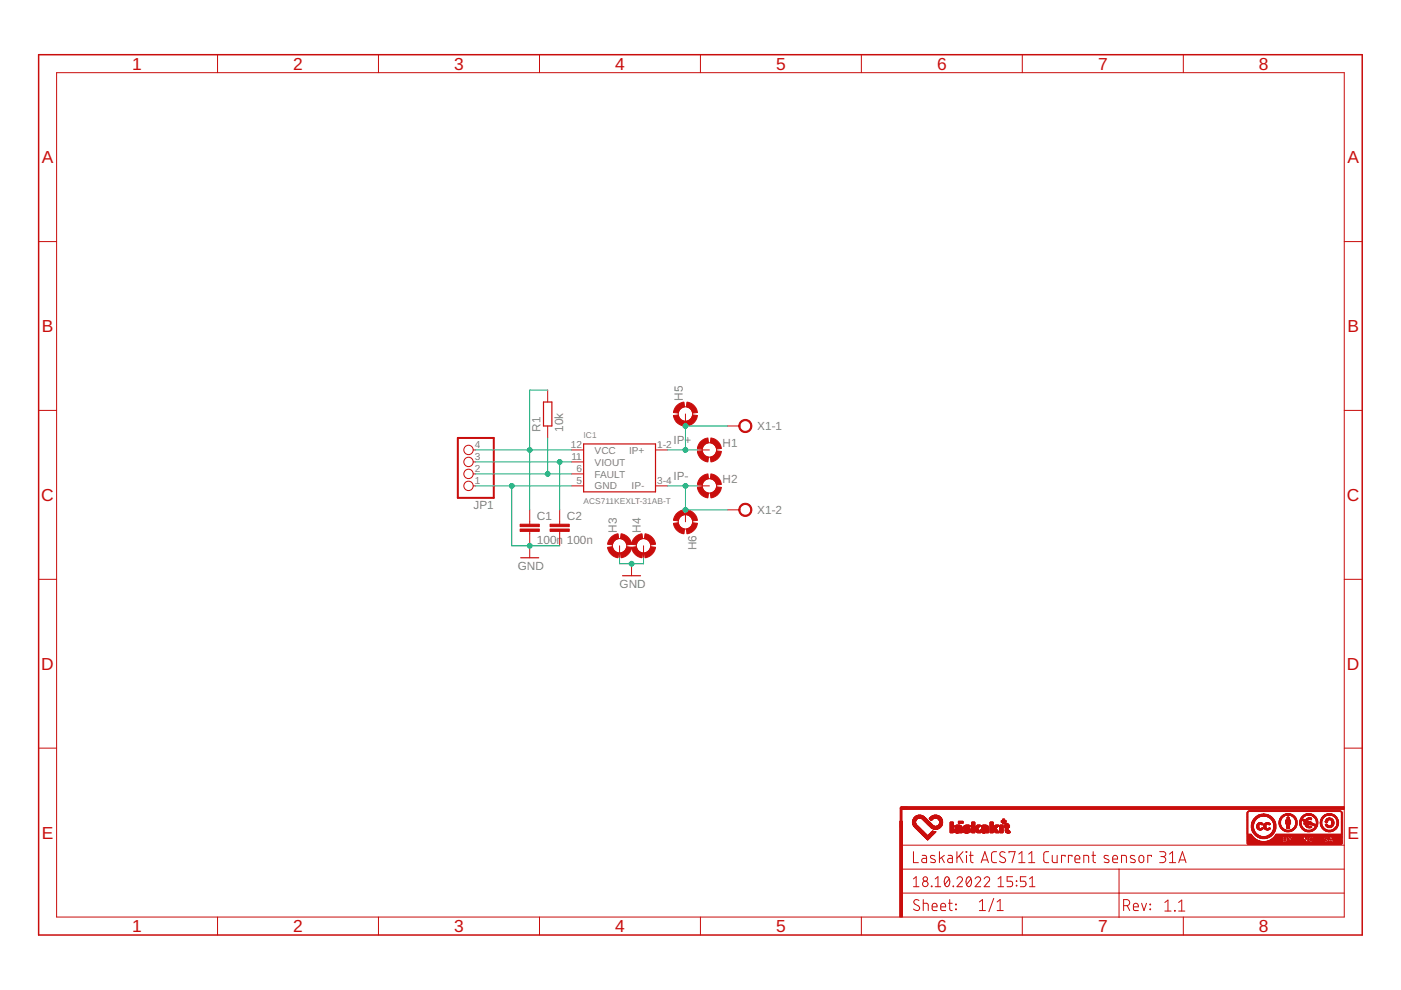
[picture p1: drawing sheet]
<svg xmlns="http://www.w3.org/2000/svg" width="297mm" height="210mm" viewBox="0 0 297 210" stroke-linecap="round" stroke-linejoin="round" font-family="sans-serif">
<defs><g id="words">
<g font-size="3.7" fill="#c90d0c">
<text x="28" y="14.8">1</text>
<text x="62.2" y="14.8">2</text>
<text x="96.3" y="14.8">3</text>
<text x="130.4" y="14.8">4</text>
<text x="164.5" y="14.8">5</text>
<text x="198.7" y="14.8">6</text>
<text x="232.8" y="14.8">7</text>
<text x="266.9" y="14.8">8</text>
<text x="8.9" y="34.6">A</text>
<text x="285.7" y="34.6">A</text>
<text x="8.9" y="70.4">B</text>
<text x="285.7" y="70.4">B</text>
<text x="8.8" y="106.2">C</text>
<text x="285.6" y="106.2">C</text>
<text x="8.8" y="142">D</text>
<text x="285.6" y="142">D</text>
<text x="8.9" y="177.8">E</text>
<text x="285.7" y="177.8">E</text>
<text x="28" y="197.6">1</text>
<text x="62.2" y="197.6">2</text>
<text x="96.3" y="197.6">3</text>
<text x="130.4" y="197.6">4</text>
<text x="164.5" y="197.6">5</text>
<text x="198.7" y="197.6">6</text>
<text x="232.8" y="197.6">7</text>
<text x="266.9" y="197.6">8</text>
</g>
<g font-size="2.5" fill="#808080">
<text x="144.7" y="85" transform="rotate(-90 144.7 85)">H5</text>
<text x="114.6" y="91.6" transform="rotate(-90 114.6 91.6)">R1</text>
<text x="119.4" y="91.6" transform="rotate(-90 119.4 91.6)">10k</text>
<text x="142.8" y="94.1">IP+</text>
<text x="153.2" y="94.8">H1</text>
<text x="160.6" y="91.2">X1-1</text>
<text x="142.8" y="101.8">IP-</text>
<text x="100.4" y="108">JP1</text>
<text x="153.2" y="102.4">H2</text>
<text x="113.8" y="110.3">C1</text>
<text x="120.2" y="110.3">C2</text>
<text x="130.8" y="112.9" transform="rotate(-90 130.8 112.9)">H3</text>
<text x="135.9" y="112.9" transform="rotate(-90 135.9 112.9)">H4</text>
<text x="160.6" y="109">X1-2</text>
<text x="113.8" y="115.3">100n</text>
<text x="120.2" y="115.3">100n</text>
<text x="147.7" y="116.6" transform="rotate(-90 147.7 116.6)">H6</text>
<text x="109.8" y="120.8">GND</text>
<text x="131.4" y="124.6">GND</text>
</g>
<g font-size="2.1" fill="#808080">
<text x="100.7" y="95">4</text>
<text x="121" y="95">12</text>
<text x="139.3" y="95">1-2</text>
<text x="100.7" y="100.1">2</text>
<text x="100.7" y="97.6">3</text>
<text x="121.2" y="97.6">11</text>
<text x="122.2" y="100.1">6</text>
<text x="126.1" y="98.7">VIOUT</text>
<text x="126.1" y="101.2">FAULT</text>
<text x="126.1" y="96.2">VCC</text>
<text x="133.4" y="96.2">IP+</text>
<text x="100.7" y="102.7">1</text>
<text x="122.2" y="102.7">5</text>
<text x="126.1" y="103.8">GND</text>
<text x="133.9" y="103.8">IP-</text>
<text x="139.3" y="102.7">3-4</text>
</g>
<g font-size="1.8" fill="#808080">
<text x="123.7" y="92.9">IC1</text>
<text x="123.7" y="106.8">ACS711KEXLT-31AB-T</text>
</g>
</g></defs>
<g fill="none" stroke="#c90d0c" stroke-width=".21">
<path d="M12 15.4h273v179h-273zM46.1 11.6v3.8M80.2 11.6v3.8M114.4 11.6v3.8M148.5 11.6v3.8M182.6 11.6v3.8M216.7 11.6v3.8M250.9 11.6v3.8M8.2 51.2h3.8M285 51.2h3.8M8.2 87h3.8M100.3 95.4h.6"/>
<path d="M100.3 97.9h.6M116.1 82.7v2.5M116.1 90.3v2.6M121.2 95.4h2.5M121.2 97.9h2.5M139 95.4h2.5M145.3 87.8v2.5M147.9 95.4h2.5M154.2 90.3h2.6M285 87h3.8M100.3 103h.6M100.3 100.5h.6"/>
<path d="M112.3 108.1v3M112.3 112.7v5.6M118.7 108.1v3M118.7 112.7v3M121.2 103h2.5M121.2 100.5h2.5M131.4 115.7v2.6M133.9 119.5v2.6M136.4 115.7v2.6M139 103h2.5M145.3 108.1v2.5M147.9 103h2.5"/>
<path d="M154.2 108.1h2.6M8.2 122.8h3.8M285 122.8h3.8M8.2 158.6h3.8M285 158.6h3.8M191.1 179.2h93.9M46.1 194.4v3.8M80.2 194.4v3.8M114.4 194.4v3.8M148.5 194.4v3.8M182.6 194.4v3.8M191.1 189.4h93.9"/>
<path d="M191.1 184.3h93.9M193.7 180.6v2.3h1M193.7 186.4l.5-.5v2.1M193.7 188h1.1M194.8 190.9a.58 .58 0 0 0-.8-.1 .58 .58 0 0 0 0 .9l.7 .4a.58 .58 0 0 1 .1 .9 .58 .58 0 0 1-.9-.1l-.2-.2M195.5 181.4h.7l.2 .3v1.2h-.5a.46 .46 0 0 1-.5-.5 .46 .46 0 0 1 .5-.4h.5M195.7 191.5l1 .1 .1 1.5M195.7 190.7v2.4M197.5 187.9l.1 .1zM197.6 192.3h1.1a.54 .54 0 0 0-.4-.8 .54 .54 0 0 0-.7 .5l.2 1 .9 .1M198.2 181.5l-.7-.1-.2 .4 .9 .6 .1 .4-.3 .1-.7-.1M198.3 188h1.2"/>
<path d="M198.3 186.4l.6-.5v2.1M199.2 180.6v2.3M199.5 192.3h1a.54 .54 0 0 0-.4-.8 .54 .54 0 0 0-.6 .5l.1 1 .9 .1M199.6 181.8l.6 1.1M200.2 181.4l-1 .7M200.5 186l.1-.1a.88 .88 0 0 1 .8 1.3l-.1 .3a.51 .51 0 0 1-.5 .5 .51 .51 0 0 1-.5-.5l-.1-.8zM201 181.4h.7l.2 .2v1.3h-.5a.46 .46 0 0 1-.5-.5 .46 .46 0 0 1 .5-.4h.5M201.1 191.5h.8M201.3 186.4l-1 1.1M201.4 190.7v2.1l.5 .3M202.1 187.9l.1 .1zM202.6 191.7l.2 .1z"/>
<path d="M202.6 192.7l.2 .2zM202.9 180.6v2.3M202.9 186.4a.58 .58 0 0 1 .8-.5 .58 .58 0 0 1 .2 .9l-1 1.2h1.2M203.4 181.5l.8 1.4M204.2 180.6l-1.3 1.4M204.8 180.6l.2 .1zM204.9 181.4v1.5M205.1 186l.1-.1a.88 .88 0 0 1 .8 1.3l-.1 .3a.51 .51 0 0 1-.5 .5 .51 .51 0 0 1-.5-.5l-.1-.8zM205.5 181.4h.8M205.8 180.6v1.9l.1 .3 .4 .1M205.9 186.4l-1 1.1M206.7 186.4a.58 .58 0 0 1 .9-.5 .58 .58 0 0 1 .1 .9l-1 1.2h1.2"/>
<path d="M207.6 193.1h1.3M207.6 191.2l.7-.5v2.4M208 182.9l.8-2.3 .8 2.3M208.2 182.3h1.2M208.7 186.4a.58 .58 0 0 1 .8-.5 .58 .58 0 0 1 .2 .9l-1 1.2h1.1M210.7 190.5l-1 2.8M211.3 180.6h-.7l-.4 .5 .1 1.6 .3 .2h.7M211.4 193.1h1.3M211.4 191.2l.6-.5v2.4M211.6 188h1.2M211.6 186.4l.6-.5v2.1M213.1 180.8a.58 .58 0 0 0-.9-.1 .58 .58 0 0 0 0 .8l.8 .4a.59 .59 0 0 1 0 .9 .59 .59 0 0 1-.9 0l-.2-.2"/>
<path d="M213.9 180.8v-.2h1.3l-.6 2.3M214.7 185.9h-1.2v.9h.7a.59 .59 0 0 1 .5 .6 .59 .59 0 0 1-.5 .6h-.7M215.5 187.7l.1 .1zM215.5 186.8l.1 .1zM216 182.9h1.3M216 181.1l.7-.5v2.3M216.7 194.4v3.8M217.5 185.9h-1.2v.9h.8a.59 .59 0 0 1 .4 .6 .59 .59 0 0 1-.4 .6h-.8M218.1 182.9h1.3M218.1 181.1l.7-.5v2.3M218.3 188h1.1M218.3 186.4l.6-.5v2.1"/>
<path d="M222.3 180.6h-.5a.51 .51 0 0 0-.5 .5l.1 1.6 .3 .2h.6M223.1 181.4v1.1l.1 .3 .3 .1h.6v-1.5M225.8 181.6v-.2h-.7v1.5M227.3 181.6v-.2h-.8v1.5M227.9 182.1h1a.55 .55 0 0 0-.3-.7 .55 .55 0 0 0-.7 .5l.1 .9 .9 .1M229.8 182.9v-1.5l.9 .1 .1 1.4M231.5 181.4h.8M231.8 180.6v2.1l.5 .2M235 181.5l-.7-.1-.2 .4 1 .6v.4l-.3 .1-.7-.1M235.9 182.1h1a.55 .55 0 0 0-.3-.7 .55 .55 0 0 0-.7 .5l.1 .9 .9 .1M237.3 184.3v10.2M237.8 182.9v-1.5l.9 .1 .1 1.4"/>
<path d="M238.2 192h.7a.65 .65 0 0 0 .6-.6 .65 .65 0 0 0-.6-.7h-.7v2.4M239 192l.5 1.1M240.3 192.3h1a.54 .54 0 0 0-.3-.8 .54 .54 0 0 0-.7 .5l.1 1 .9 .1M240.6 181.5l-.8-.1-.2 .4 1 .6v.4l-.2 .1-.7-.1M241.6 181.5l.5-.1a.92 .92 0 0 1 .2 1.4l-.4 .1-.3-.2-.1-.3zM242 191.5l.5 1.6 .6-1.6M243.8 192.7l.1 .2zM243.8 191.7l.1 .1zM244.1 181.6v-.2h-.7v1.5M245.9 180.6h.8a.52 .52 0 0 1 .5 .5 .52 .52 0 0 1-.5 .5h-.6M246.5 181.6a.65 .65 0 0 1 .7 .7 .65 .65 0 0 1-.7 .6h-.6M247 191.3l.6-.5v2.4"/>
<path d="M247 193.2h1.3M247.9 182.9h1.4M247.9 181.1l.7-.5v2.3M249 193l.2 .2zM249.9 193.2h1.3M249.9 191.3l.6-.5v2.4M249.9 182.9l.8-2.3 .8 2.3M250.1 182.3h1.2M250.9 194.4v3.8"/>
<circle cx="99.3" cy="97.9" r=".99"/>
<circle cx="99.3" cy="95.4" r=".99"/>
<circle cx="145.3" cy="87.8" r="1.52"/>
<circle cx="150.4" cy="95.4" r="1.52"/>
<circle cx="99.3" cy="100.5" r=".99"/>
<circle cx="99.3" cy="103" r=".99"/>
<circle cx="131.4" cy="115.7" r="1.52"/>
<circle cx="136.4" cy="115.7" r="1.52"/>
<circle cx="145.3" cy="110.6" r="1.52"/>
<circle cx="150.4" cy="103" r="1.52"/>
<circle cx="196.2" cy="187.4" r=".59"/>
<circle cx="196.2" cy="186.4" r=".46"/>
</g>
<path d="M115.2 85.2h1.8v5.1h-1.8zM123.7 94.1h15.3v10.2h-15.3zM110.4 118.3h3.8M132 122.1h3.8" fill="none" stroke="#c90d0c" stroke-width=".25"/>
<g fill="#c90d0c" stroke="#c90d0c" stroke-width=".21">
<path d="M150.7 92.9a2.59 2.59 0 0 1 2.3 2.2l-1.1 .1-.4-.9-.9-.4z" fill-rule="evenodd"/>
<path d="M148.4 93.7l.7-.5 1-.3 .1 1-.6 .2a1.4 1.4 0 0 0-.7 1.1l-1-.1z" fill-rule="evenodd"/>
<path d="M147.9 95.7l1-.1 .4 .9 .9 .4-.1 1a2.52 2.52 0 0 1-2.2-2.2z" fill-rule="evenodd"/>
<path d="M150.6 96.9a1.51 1.51 0 0 0 1.3-1.3l1.1 .1a2.53 2.53 0 0 1-2.3 2.2z" fill-rule="evenodd"/>
<path d="M150.7 100.5a2.59 2.59 0 0 1 2.3 2.2l-1.1 .1-.4-.9-.9-.4z" fill-rule="evenodd"/>
<path d="M148.4 101.4l.7-.6 1-.3 .1 1-.6 .2a1.4 1.4 0 0 0-.7 1.1l-1-.1z" fill-rule="evenodd"/>
<path d="M147.9 103.3l1-.1 .4 .9 .9 .4-.1 1.1a2.52 2.52 0 0 1-2.2-2.3z" fill-rule="evenodd"/>
<path d="M150.6 104.5a1.51 1.51 0 0 0 1.3-1.3l1.1 .1a2.59 2.59 0 0 1-2.3 2.3z" fill-rule="evenodd"/>
<path d="M157 89.4a1.4 1.4 0 0 1 2.2 .2 1.4 1.4 0 0 1-.8 2.1 1.4 1.4 0 0 1-1.8-1.4h.3a1.14 1.14 0 0 1 1.7-.9 1.14 1.14 0 0 1 .1 1.9 1.14 1.14 0 0 1-1.8-.7v-.3h-.3z" fill-rule="evenodd"/>
<path d="M157 107.1a1.39 1.39 0 0 1 2.2 .3 1.39 1.39 0 0 1-.8 2 1.39 1.39 0 0 1-1.8-1.3h.3a1.14 1.14 0 0 1 1.7-.9 1.14 1.14 0 0 1 .1 1.9 1.14 1.14 0 0 1-1.8-.7v-.3h-.3z" fill-rule="evenodd"/>
<path d="M129.4 114.1l.6-.6 1-.3 .2 1-.9 .4-.5 .9-1-.1 .2-.6z" fill-rule="evenodd"/>
<path d="M128.8 116l1-.1 .5 .9 .9 .4-.2 1.1a2.59 2.59 0 0 1-2.2-2.3z" fill-rule="evenodd"/>
<path d="M131.6 117.2l.8-.4 .5-.9 1 .1a2.59 2.59 0 0 1-2.2 2.3z" fill-rule="evenodd"/>
<path d="M131.7 113.2a2.59 2.59 0 0 1 2.2 2.2l-1 .1-.5-.9-.8-.4z" fill-rule="evenodd"/>
<path d="M134.5 114.1l.6-.6 1-.3 .1 1-.8 .4-.5 .9-1-.1 .1-.6z" fill-rule="evenodd"/>
<path d="M133.9 116l1-.1 .5 .9 .8 .4-.1 1.1a2.59 2.59 0 0 1-2.2-2.3z" fill-rule="evenodd"/>
<path d="M136.6 117.2l.9-.4 .5-.9 1 .1a2.59 2.59 0 0 1-2.2 2.3z" fill-rule="evenodd"/>
<path d="M136.8 113.2a2.59 2.59 0 0 1 2.2 2.2l-1 .1-.5-.9-.9-.4z" fill-rule="evenodd"/>
<path d="M143.4 86.1l.6-.5 1-.3 .1 1-.6 .2a1.4 1.4 0 0 0-.7 1.1l-1-.1z" fill-rule="evenodd"/>
<path d="M142.8 88.1l1-.1 .4 .9 .9 .4-.1 1a2.52 2.52 0 0 1-2.2-2.2z" fill-rule="evenodd"/>
<path d="M146.9 88l1 .1a2.53 2.53 0 0 1-2.3 2.2l-.1-1 .9-.4z" fill-rule="evenodd"/>
<path d="M145.6 85.3a2.53 2.53 0 0 1 2.3 2.2l-1 .1-.5-.9-.9-.4z" fill-rule="evenodd"/>
<path d="M145.5 112.2l.9-.5 .5-.9 1 .2a2.59 2.59 0 0 1-2.3 2.2z" fill-rule="evenodd"/>
<path d="M145.6 108.1a2.59 2.59 0 0 1 2.3 2.2l-1 .1-.5-.8-.9-.5z" fill-rule="evenodd"/>
<path d="M143.4 109l.6-.6 1-.3 .1 1-.6 .2a1.4 1.4 0 0 0-.7 1.1l-1-.1z" fill-rule="evenodd"/>
<path d="M142.8 111l1-.2a1.51 1.51 0 0 0 1.3 1.4l-.1 1a2.59 2.59 0 0 1-2.2-2.2z" fill-rule="evenodd"/>
</g>
<path d="M97.1 92.9h7.6v12.7h-7.6z" fill="none" stroke="#c90d0c" stroke-width=".42"/>
<g fill="#c90d0c" stroke="#c90d0c" stroke-width=".21">
<path d="M110.3 112.2h4v.5h-4z"/>
<path d="M110.3 111.1h4v.6h-4z"/>
<path d="M116.6 112.2h4.1v.5h-4.1z"/>
<path d="M116.6 111.1h4.1v.6h-4.1z"/>
<path d="M190.8 174.1h.5v20.3h-.5z"/>
<path d="M191 171h94v.6h-94z"/>
<path d="M196.6 178l.1 .1z"/>
<path d="M196.6 178h.2z"/>
<path d="M196.5 177.9l.3 .1z"/>
<path d="M196.5 177.9h.4z"/>
<path d="M196.4 177.9h.5z"/>
<path d="M196.4 177.8l.6 .1z"/>
<path d="M196.4 177.8h.6z"/>
<path d="M196.3 177.7l.7 .1z"/>
<path d="M196.3 177.7l.8 .1z"/>
<path d="M196.3 177.7h.8z"/>
<path d="M196.2 177.7h.9z"/>
<path d="M196.2 177.6l.9 .1z"/>
<path d="M196.2 177.6h1z"/>
<path d="M196.1 177.5l1.1 .1z"/>
<path d="M196.1 177.5h1.2z"/>
<path d="M196 177.4l1.4 .1z"/>
<path d="M196 177.4h1.4z"/>
<path d="M195.9 177.4h1.5z"/>
<path d="M195.9 177.3l1.5 .1z"/>
<path d="M195.9 177.3h1.6z"/>
<path d="M195.9 177.2l1.6 .1z"/>
<path d="M195.8 177.2l1.7 .1z"/>
<path d="M195.8 177.2h.9z"/>
<path d="M196.7 177.2h.8z"/>
<path d="M195.7 177.2h1z"/>
<path d="M196.7 177.2h.9z"/>
<path d="M195.7 177.1l.9 .1z"/>
<path d="M196.7 177.1l.9 .1z"/>
<path d="M195.7 177.1h.9z"/>
<path d="M196.7 177.1h1z"/>
<path d="M195.6 177.1h1z"/>
<path d="M196.8 177.1h.9z"/>
<path d="M195.6 177l1 .1z"/>
<path d="M196.8 177l.9 .1z"/>
<path d="M195.6 177l.9 .1z"/>
<path d="M196.8 177l1 .1z"/>
<path d="M195.5 177h1z"/>
<path d="M196.9 177h.9z"/>
<path d="M195.5 177h.9z"/>
<path d="M195.5 176.9l.9 .1z"/>
<path d="M197 176.9l.9 .1z"/>
<path d="M195.5 176.9h.9z"/>
<path d="M197 176.9h.9z"/>
<path d="M195.4 176.9h1z"/>
<path d="M195.4 176.8l.9 .1z"/>
<path d="M197 176.8l.9 .1z"/>
<path d="M197 176.8l1 .1z"/>
<path d="M195.3 176.8h1z"/>
<path d="M197.1 176.8h.9z"/>
<path d="M195.3 176.7l.9 .1z"/>
<path d="M197.1 176.7l.9 .1z"/>
<path d="M197.2 176.7l.9 .1z"/>
<path d="M195.3 176.7h.9z"/>
<path d="M197.2 176.7h.9z"/>
<path d="M195.2 176.7h1z"/>
<path d="M195.2 176.6l.9 .1z"/>
<path d="M197.2 176.6l1 .1z"/>
<path d="M195.1 176.6h1z"/>
<path d="M197.3 176.6h.9z"/>
<path d="M202.8 176.6h.4z"/>
<path d="M204.7 176.6h.5z"/>
<path d="M208.4 176.6h.4z"/>
<path d="M213.5 176.6h.5z"/>
<path d="M195.1 176.6h.9z"/>
<path d="M195.1 176.5l.9 .1z"/>
<path d="M197.3 176.5l.9 .1z"/>
<path d="M201.5 176.5l.6 .1z"/>
<path d="M202.6 176.5l.7 .1z"/>
<path d="M203.4 176.5l.6 .1z"/>
<path d="M204.5 176.5l.9 .1z"/>
<path d="M206 176.5l.7 .1z"/>
<path d="M207.2 176.5l.7 .1z"/>
<path d="M208.3 176.5l.6 .1z"/>
<path d="M209 176.5l.6 .1z"/>
<path d="M209.9 176.5l.7 .1z"/>
<path d="M211.1 176.5l.7 .1z"/>
<path d="M212 176.5l.6 .1z"/>
<path d="M213.4 176.5l.7 .1z"/>
<path d="M197.4 176.5l.8 .1z"/>
<path d="M202.5 176.5l1.5 .1z"/>
<path d="M204.4 176.5l1.1 .1z"/>
<path d="M208.2 176.5l.8 .1z"/>
<path d="M213.3 176.5l.9 .1z"/>
<path d="M195.1 176.5h.9z"/>
<path d="M197.4 176.5h.8z"/>
<path d="M201.5 176.5h.6z"/>
<path d="M202.5 176.5h1.5z"/>
<path d="M204.4 176.5h1.1z"/>
<path d="M206 176.5h.7z"/>
<path d="M207.2 176.5h.7z"/>
<path d="M208.2 176.5h.8z"/>
<path d="M209 176.5h.6z"/>
<path d="M209.9 176.5h.7z"/>
<path d="M211.1 176.5h.7z"/>
<path d="M212 176.5h.6z"/>
<path d="M213.3 176.5h.9z"/>
<path d="M195 176.5h.9z"/>
<path d="M197.4 176.5h.9z"/>
<path d="M204.3 176.5h1.3z"/>
<path d="M207.1 176.5h.8z"/>
<path d="M211 176.5h.8z"/>
<path d="M195 176.4l.9 .1z"/>
<path d="M197.4 176.4l1 .1z"/>
<path d="M201.5 176.4l.6 .1z"/>
<path d="M202.4 176.4l1.6 .1z"/>
<path d="M204.2 176.4l1.4 .1z"/>
<path d="M206 176.4l.7 .1z"/>
<path d="M207.1 176.4l.8 .1z"/>
<path d="M208.1 176.4l1.5 .1z"/>
<path d="M209.9 176.4l.7 .1z"/>
<path d="M210.9 176.4l.9 .1z"/>
<path d="M212 176.4l.6 .1z"/>
<path d="M213.2 176.4l1 .1z"/>
<path d="M195 176.4h.9z"/>
<path d="M197.4 176.4h1z"/>
<path d="M201.5 176.4h.6z"/>
<path d="M202.4 176.4h1.6z"/>
<path d="M204.2 176.4h1.4z"/>
<path d="M206 176.4h.7z"/>
<path d="M207.1 176.4h.8z"/>
<path d="M208.1 176.4h1.5z"/>
<path d="M209.9 176.4h.7z"/>
<path d="M210.9 176.4h.9z"/>
<path d="M212 176.4h.6z"/>
<path d="M213.2 176.4h1z"/>
<path d="M194.9 176.4h1z"/>
<path d="M197.5 176.4h.9z"/>
<path d="M204.2 176.4h1.5z"/>
<path d="M207.1 176.4h.7z"/>
<path d="M208 176.4h1.6z"/>
<path d="M211 176.4h.7z"/>
<path d="M213.2 176.4h.9z"/>
<path d="M194.9 176.4h.9z"/>
<path d="M210.9 176.4h.8z"/>
<path d="M194.9 176.3l.9 .1z"/>
<path d="M197.5 176.3l.9 .1z"/>
<path d="M201.5 176.3l.6 .1z"/>
<path d="M202.4 176.3l1.6 .1z"/>
<path d="M204.2 176.3l1.5 .1z"/>
<path d="M206 176.3l.7 .1z"/>
<path d="M207.1 176.3l.7 .1z"/>
<path d="M208 176.3l1.6 .1z"/>
<path d="M209.9 176.3l.7 .1z"/>
<path d="M210.9 176.3l.8 .1z"/>
<path d="M212 176.3l.6 .1z"/>
<path d="M213.2 176.3l.9 .1z"/>
<path d="M197.6 176.3l.8 .1z"/>
<path d="M204.3 176.3l1.4 .1z"/>
<path d="M207 176.3l.8 .1z"/>
<path d="M194.9 176.3h.8z"/>
<path d="M197.6 176.3h.4z"/>
<path d="M201.5 176.3h.6z"/>
<path d="M202.4 176.3h1.6z"/>
<path d="M204.3 176.3h1.4z"/>
<path d="M206 176.3h.7z"/>
<path d="M207 176.3h.7z"/>
<path d="M208 176.3h1.6z"/>
<path d="M209.9 176.3h.7z"/>
<path d="M210.9 176.3h.7z"/>
<path d="M212 176.3h.6z"/>
<path d="M213.2 176.3h.9z"/>
<path d="M194.8 176.3h.9z"/>
<path d="M204.3 176.3h1.5z"/>
<path d="M194.8 176.2l.9 .1z"/>
<path d="M197.7 176.2l.1 .1z"/>
<path d="M201.5 176.2l.6 .1z"/>
<path d="M202.4 176.2l1.6 .1z"/>
<path d="M204.3 176.2l1.5 .1z"/>
<path d="M206 176.2l.7 .1z"/>
<path d="M206.9 176.2l.8 .1z"/>
<path d="M208 176.2l1.6 .1z"/>
<path d="M209.9 176.2l.7 .1z"/>
<path d="M210.8 176.2l.8 .1z"/>
<path d="M212 176.2l.6 .1z"/>
<path d="M213.2 176.2l.9 .1z"/>
<path d="M194.7 176.2h1z"/>
<path d="M201.5 176.2h.6z"/>
<path d="M202.4 176.2h.7z"/>
<path d="M203.2 176.2h.8z"/>
<path d="M204.3 176.2h1.5z"/>
<path d="M206 176.2h.7z"/>
<path d="M206.9 176.2h.7z"/>
<path d="M208 176.2h.7z"/>
<path d="M208.8 176.2h.8z"/>
<path d="M209.9 176.2h.7z"/>
<path d="M210.8 176.2h.8z"/>
<path d="M212 176.2h.6z"/>
<path d="M213.2 176.2h.9z"/>
<path d="M194.7 176.1l.9 .1z"/>
<path d="M201.5 176.1l.6 .1z"/>
<path d="M202.4 176.1l.6 .1z"/>
<path d="M203.3 176.1l.7 .1z"/>
<path d="M204.3 176.1l.6 .1z"/>
<path d="M205.1 176.1l.7 .1z"/>
<path d="M206 176.1l.7 .1z"/>
<path d="M206.9 176.1l.7 .1z"/>
<path d="M208 176.1l.6 .1z"/>
<path d="M208.9 176.1l.7 .1z"/>
<path d="M209.9 176.1l.7 .1z"/>
<path d="M210.8 176.1l.7 .1z"/>
<path d="M212 176.1l.6 .1z"/>
<path d="M213.1 176.1l1 .1z"/>
<path d="M194.7 176.1h.9z"/>
<path d="M201.5 176.1h.6z"/>
<path d="M202.4 176.1h.5z"/>
<path d="M203.3 176.1h.7z"/>
<path d="M204.4 176.1h.3z"/>
<path d="M205.1 176.1h.7z"/>
<path d="M206 176.1h.8z"/>
<path d="M206.8 176.1h.8z"/>
<path d="M208 176.1h.6z"/>
<path d="M209 176.1h.6z"/>
<path d="M209.9 176.1h.7z"/>
<path d="M210.7 176.1h.8z"/>
<path d="M212 176.1h.6z"/>
<path d="M213.1 176.1h.7z"/>
<path d="M213.9 176.1h.1z"/>
<path d="M194.6 176.1h1z"/>
<path d="M203.4 176.1h.6z"/>
<path d="M204.4 176.1h.1z"/>
<path d="M205.2 176.1h.6z"/>
<path d="M206.1 176.1h1.5z"/>
<path d="M209.9 176.1h.8z"/>
<path d="M213.1 176.1h.6z"/>
<path d="M194.6 176l.9 .1z"/>
<path d="M201.5 176l.6 .1z"/>
<path d="M202.4 176l.5 .1z"/>
<path d="M203.4 176l.6 .1z"/>
<path d="M205.1 176l.7 .1z"/>
<path d="M206.1 176l1.5 .1z"/>
<path d="M208 176l.6 .1z"/>
<path d="M209 176l.6 .1z"/>
<path d="M209.9 176l1.5 .1z"/>
<path d="M212 176l.6 .1z"/>
<path d="M213.1 176l.6 .1z"/>
<path d="M194.5 176h1z"/>
<path d="M201.5 176h.6z"/>
<path d="M202.4 176h.6z"/>
<path d="M203.4 176h.6z"/>
<path d="M204.9 176h.9z"/>
<path d="M206.1 176h1.5z"/>
<path d="M208 176h.6z"/>
<path d="M209 176h.6z"/>
<path d="M209.9 176h1.5z"/>
<path d="M212 176h.6z"/>
<path d="M213.1 176h.6z"/>
<path d="M194.5 176h.9z"/>
<path d="M202.4 176h.7z"/>
<path d="M204.6 176h1.2z"/>
<path d="M206 176h1.5z"/>
<path d="M208 176h.7z"/>
<path d="M194.5 175.9l.9 .1z"/>
<path d="M201.5 175.9l.6 .1z"/>
<path d="M202.4 175.9l.7 .1z"/>
<path d="M203.4 175.9l.6 .1z"/>
<path d="M204.6 175.9l1.1 .1z"/>
<path d="M206 175.9l1.5 .1z"/>
<path d="M208 175.9l.7 .1z"/>
<path d="M209 175.9l.6 .1z"/>
<path d="M209.9 175.9l1.5 .1z"/>
<path d="M212 175.9l.6 .1z"/>
<path d="M213.1 175.9l.6 .1z"/>
<path d="M194.5 175.9h.9z"/>
<path d="M201.5 175.9h.6z"/>
<path d="M202.4 175.9h1.6z"/>
<path d="M204.6 175.9h1.2z"/>
<path d="M206 175.9h1.5z"/>
<path d="M208 175.9h1.6z"/>
<path d="M209.9 175.9h1.5z"/>
<path d="M212 175.9h.6z"/>
<path d="M213.1 175.9h.6z"/>
<path d="M194.4 175.9h.9z"/>
<path d="M204.5 175.9h1.3z"/>
<path d="M206 175.9h1.4z"/>
<path d="M209.9 175.9h1.4z"/>
<path d="M194.4 175.8l.9 .1z"/>
<path d="M201.5 175.8l.6 .1z"/>
<path d="M202.4 175.8l1.6 .1z"/>
<path d="M204.4 175.8l1.3 .1z"/>
<path d="M206 175.8l1.4 .1z"/>
<path d="M208 175.8l1.6 .1z"/>
<path d="M209.9 175.8l1.4 .1z"/>
<path d="M212 175.8l.6 .1z"/>
<path d="M213.1 175.8l.6 .1z"/>
<path d="M198.2 175.8l.3 .1z"/>
<path d="M208.1 175.8l1.5 .1z"/>
<path d="M194.4 175.8h.9z"/>
<path d="M198.2 175.8h.3z"/>
<path d="M201.5 175.8h.6z"/>
<path d="M202.4 175.8h1.6z"/>
<path d="M204.4 175.8h1.3z"/>
<path d="M206 175.8h1.4z"/>
<path d="M208.1 175.8h1.5z"/>
<path d="M209.9 175.8h1.4z"/>
<path d="M212 175.8h.6z"/>
<path d="M213.1 175.8h.6z"/>
<path d="M194.3 175.7l.9 .1z"/>
<path d="M197.9 175.7l.9 .1z"/>
<path d="M201.5 175.7l.6 .1z"/>
<path d="M202.5 175.7l1.5 .1z"/>
<path d="M204.3 175.7l1.4 .1z"/>
<path d="M206.1 175.7l1.3 .1z"/>
<path d="M208.2 175.7l1.4 .1z"/>
<path d="M209.9 175.7l1.3 .1z"/>
<path d="M212 175.7l.6 .1z"/>
<path d="M213.1 175.7l.6 .1z"/>
<path d="M194.2 175.7l1 .1z"/>
<path d="M197.8 175.7l1.1 .1z"/>
<path d="M206 175.7l1.3 .1z"/>
<path d="M194.2 175.7h1z"/>
<path d="M197.8 175.7h1.1z"/>
<path d="M201.5 175.7h.6z"/>
<path d="M202.5 175.7h1.5z"/>
<path d="M204.3 175.7h1.4z"/>
<path d="M206 175.7h1.3z"/>
<path d="M208.2 175.7h1.4z"/>
<path d="M209.9 175.7h1.3z"/>
<path d="M212 175.7h.6z"/>
<path d="M213.1 175.7h.6z"/>
<path d="M202.6 175.7h1.4z"/>
<path d="M204.3 175.7h1.3z"/>
<path d="M194.2 175.6l.9 .1z"/>
<path d="M197.8 175.6l1.1 .1z"/>
<path d="M201.5 175.6l.6 .1z"/>
<path d="M202.7 175.6l1.3 .1z"/>
<path d="M204.3 175.6l1.2 .1z"/>
<path d="M206 175.6l1.2 .1z"/>
<path d="M208.4 175.6l1.2 .1z"/>
<path d="M209.9 175.6l1.2 .1z"/>
<path d="M212 175.6l.6 .1z"/>
<path d="M213.1 175.6l.6 .1z"/>
<path d="M197.7 175.6l1.3 .1z"/>
<path d="M206 175.6l1.3 .1z"/>
<path d="M209.9 175.6l1.3 .1z"/>
<path d="M194.1 175.6h1z"/>
<path d="M197.6 175.6h1.6z"/>
<path d="M201.5 175.6h.6z"/>
<path d="M203.4 175.6h.6z"/>
<path d="M204.3 175.6h1.1z"/>
<path d="M206 175.6h1.3z"/>
<path d="M209 175.6h.6z"/>
<path d="M209.9 175.6h1.3z"/>
<path d="M212 175.6h.6z"/>
<path d="M213.1 175.6h.6z"/>
<path d="M194.1 175.6h.9z"/>
<path d="M197.5 175.6h1.7z"/>
<path d="M204.3 175.6h.9z"/>
<path d="M206.1 175.6h1.3z"/>
<path d="M194.1 175.5l.9 .1z"/>
<path d="M197.4 175.5l1.9 .1z"/>
<path d="M201.5 175.5l.6 .1z"/>
<path d="M203.3 175.5l.7 .1z"/>
<path d="M204.2 175.5l.8 .1z"/>
<path d="M206 175.5l1.4 .1z"/>
<path d="M208.2 175.5l.1 .1z"/>
<path d="M209 175.5l.6 .1z"/>
<path d="M209.9 175.5l1.4 .1z"/>
<path d="M212 175.5l.6 .1z"/>
<path d="M213.1 175.5l.6 .1z"/>
<path d="M194.1 175.5h.9z"/>
<path d="M197.4 175.5h1.9z"/>
<path d="M201.5 175.5h.6z"/>
<path d="M203.3 175.5h.7z"/>
<path d="M204.2 175.5h.8z"/>
<path d="M206 175.5h1.4z"/>
<path d="M208.2 175.5h.1z"/>
<path d="M209 175.5h.6z"/>
<path d="M209.9 175.5h1.4z"/>
<path d="M212 175.5h.6z"/>
<path d="M213.1 175.5h.6z"/>
<path d="M194 175.5h1z"/>
<path d="M202.6 175.5h.1z"/>
<path d="M204.2 175.5h.7z"/>
<path d="M208.2 175.5h.2z"/>
<path d="M208.9 175.5h.7z"/>
<path d="M194 175.5h.9z"/>
<path d="M202.5 175.5h.3z"/>
<path d="M203.3 175.5h.6z"/>
<path d="M204.2 175.5h.6z"/>
<path d="M205.4 175.5h.2z"/>
<path d="M206 175.5h.7z"/>
<path d="M206.7 175.5h.8z"/>
<path d="M208.1 175.5h.4z"/>
<path d="M209.9 175.5h.7z"/>
<path d="M210.6 175.5h.7z"/>
<path d="M194 175.4l.9 .1z"/>
<path d="M197.4 175.4l1.9 .1z"/>
<path d="M201.5 175.4l.6 .1z"/>
<path d="M202.5 175.4l.3 .1z"/>
<path d="M203.3 175.4l.6 .1z"/>
<path d="M204.2 175.4l.6 .1z"/>
<path d="M205.4 175.4l.2 .1z"/>
<path d="M206 175.4l.7 .1z"/>
<path d="M206.7 175.4l.8 .1z"/>
<path d="M208.1 175.4l.4 .1z"/>
<path d="M208.9 175.4l.7 .1z"/>
<path d="M209.9 175.4l.7 .1z"/>
<path d="M210.6 175.4l.7 .1z"/>
<path d="M212 175.4l.6 .1z"/>
<path d="M213.1 175.4l.6 .1z"/>
<path d="M193.9 175.4h1z"/>
<path d="M197.3 175.4h2.1z"/>
<path d="M201.5 175.4h.6z"/>
<path d="M202.5 175.4h1.4z"/>
<path d="M204.3 175.4h.6z"/>
<path d="M205.3 175.4h.3z"/>
<path d="M206 175.4h.7z"/>
<path d="M206.7 175.4h.8z"/>
<path d="M208.2 175.4h1.4z"/>
<path d="M209.9 175.4h.7z"/>
<path d="M210.6 175.4h.8z"/>
<path d="M212 175.4h.6z"/>
<path d="M212.9 175.4h1.1z"/>
<path d="M194 175.4h.8z"/>
<path d="M206.8 175.4h.7z"/>
<path d="M210.7 175.4h.7z"/>
<path d="M193.9 175.3l.9 .1z"/>
<path d="M197.3 175.3l2.1 .1z"/>
<path d="M201.5 175.3l.6 .1z"/>
<path d="M202.5 175.3l1.4 .1z"/>
<path d="M204.3 175.3l1.3 .1z"/>
<path d="M206 175.3l.7 .1z"/>
<path d="M206.8 175.3l.7 .1z"/>
<path d="M208.1 175.3l1.5 .1z"/>
<path d="M209.9 175.3l.7 .1z"/>
<path d="M210.7 175.3l.7 .1z"/>
<path d="M212 175.3l.6 .1z"/>
<path d="M212.9 175.3l1.1 .1z"/>
<path d="M197.3 175.3l2.2 .1z"/>
<path d="M202.5 175.3l1.5 .1z"/>
<path d="M206.8 175.3l.8 .1z"/>
<path d="M210.7 175.3l.8 .1z"/>
<path d="M193.9 175.3h.9z"/>
<path d="M197.3 175.3h2.2z"/>
<path d="M201.5 175.3h.6z"/>
<path d="M202.5 175.3h1.5z"/>
<path d="M204.3 175.3h1.3z"/>
<path d="M206 175.3h.7z"/>
<path d="M206.8 175.3h.8z"/>
<path d="M208.1 175.3h1.5z"/>
<path d="M209.9 175.3h.7z"/>
<path d="M210.7 175.3h.8z"/>
<path d="M212 175.3h.6z"/>
<path d="M212.9 175.3h1.1z"/>
<path d="M193.8 175.3h1z"/>
<path d="M197.2 175.3h2.3z"/>
<path d="M202.5 175.3h1.4z"/>
<path d="M208.1 175.3h1.4z"/>
<path d="M193.8 175.2l.9 .1z"/>
<path d="M197.1 175.2l2.5 .1z"/>
<path d="M201.5 175.2l.6 .1z"/>
<path d="M202.4 175.2l1.5 .1z"/>
<path d="M204.3 175.2l1.4 .1z"/>
<path d="M206 175.2l.7 .1z"/>
<path d="M206.9 175.2l.8 .1z"/>
<path d="M208.1 175.2l1.4 .1z"/>
<path d="M209.9 175.2l.7 .1z"/>
<path d="M210.8 175.2l.7 .1z"/>
<path d="M212 175.2l.6 .1z"/>
<path d="M212.9 175.2l1.1 .1z"/>
<path d="M193.8 175.2h.8z"/>
<path d="M197.1 175.2h2.5z"/>
<path d="M201.5 175.2h.6z"/>
<path d="M202.4 175.2h1.5z"/>
<path d="M204.3 175.2h1.4z"/>
<path d="M206 175.2h.7z"/>
<path d="M206.9 175.2h.8z"/>
<path d="M208.1 175.2h1.4z"/>
<path d="M209.9 175.2h.7z"/>
<path d="M210.8 175.2h.8z"/>
<path d="M212 175.2h.6z"/>
<path d="M212.9 175.2h1.1z"/>
<path d="M193.7 175.2h.9z"/>
<path d="M197.1 175.2h1.1z"/>
<path d="M198.5 175.2h1.1z"/>
<path d="M202.4 175.2h1.4z"/>
<path d="M204.4 175.2h1.3z"/>
<path d="M207 175.2h.7z"/>
<path d="M208 175.2h1.5z"/>
<path d="M210.9 175.2h.7z"/>
<path d="M193.7 175.1l.9 .1z"/>
<path d="M197.1 175.1l1.1 .1z"/>
<path d="M198.5 175.1l1.1 .1z"/>
<path d="M201.5 175.1l.6 .1z"/>
<path d="M202.4 175.1l1.4 .1z"/>
<path d="M204.4 175.1l1.3 .1z"/>
<path d="M206 175.1l.7 .1z"/>
<path d="M207 175.1l.7 .1z"/>
<path d="M208 175.1l1.5 .1z"/>
<path d="M209.9 175.1l.7 .1z"/>
<path d="M210.9 175.1l.7 .1z"/>
<path d="M212 175.1l.6 .1z"/>
<path d="M212.9 175.1l1.1 .1z"/>
<path d="M197 175.1l1 .1z"/>
<path d="M198.7 175.1l.9 .1z"/>
<path d="M207 175.1l.8 .1z"/>
<path d="M208 175.1l1.4 .1z"/>
<path d="M210.9 175.1l.8 .1z"/>
<path d="M193.7 175.1h.9z"/>
<path d="M197 175.1h.9z"/>
<path d="M198.8 175.1h.9z"/>
<path d="M201.5 175.1h.6z"/>
<path d="M202.4 175.1h1.4z"/>
<path d="M204.5 175.1h1.2z"/>
<path d="M206 175.1h.7z"/>
<path d="M207.1 175.1h.8z"/>
<path d="M208 175.1h1.4z"/>
<path d="M209.9 175.1h.7z"/>
<path d="M210.9 175.1h.8z"/>
<path d="M212 175.1h.6z"/>
<path d="M212.9 175.1h1.1z"/>
<path d="M193.7 175l.8 .1z"/>
<path d="M197 175l.9 .1z"/>
<path d="M198.8 175l.9 .1z"/>
<path d="M201.5 175l.6 .1z"/>
<path d="M202.5 175l1.2 .1z"/>
<path d="M204.5 175l1.2 .1z"/>
<path d="M206 175l.7 .1z"/>
<path d="M207.1 175l.8 .1z"/>
<path d="M208.2 175l1.2 .1z"/>
<path d="M209.9 175l.7 .1z"/>
<path d="M210.9 175l.9 .1z"/>
<path d="M212 175l.6 .1z"/>
<path d="M212.9 175l1.1 .1z"/>
<path d="M193.7 175h.8z"/>
<path d="M196.9 175h.9z"/>
<path d="M198.9 175h.8z"/>
<path d="M201.5 175h.6z"/>
<path d="M202.6 175h1z"/>
<path d="M204.6 175h1z"/>
<path d="M206 175h.7z"/>
<path d="M207.1 175h.8z"/>
<path d="M208.2 175h1.1z"/>
<path d="M209.9 175h.7z"/>
<path d="M211 175h.8z"/>
<path d="M212 175h.6z"/>
<path d="M212.9 175h1.1z"/>
<path d="M193.6 175h.8z"/>
<path d="M196.8 175h1z"/>
<path d="M199 175h.7z"/>
<path d="M202.8 175h.7z"/>
<path d="M204.7 175h.8z"/>
<path d="M207.2 175h.7z"/>
<path d="M208.4 175h.7z"/>
<path d="M211.1 175h.7z"/>
<path d="M213 175h1z"/>
<path d="M193.6 174.9l.8 .1z"/>
<path d="M196.8 174.9l1 .1z"/>
<path d="M199 174.9l.7 .1z"/>
<path d="M201.5 174.9l.6 .1z"/>
<path d="M202.8 174.9l.7 .1z"/>
<path d="M204.7 174.9l.8 .1z"/>
<path d="M206 174.9l.7 .1z"/>
<path d="M207.2 174.9l.7 .1z"/>
<path d="M208.4 174.9l.7 .1z"/>
<path d="M209.9 174.9l.7 .1z"/>
<path d="M211.1 174.9l.7 .1z"/>
<path d="M212 174.9l.6 .1z"/>
<path d="M213 174.9l1 .1z"/>
<path d="M193.7 174.9l.7 .1z"/>
<path d="M213.1 174.9l.6 .1z"/>
<path d="M193.6 174.9h.7z"/>
<path d="M196.8 174.9h.9z"/>
<path d="M199 174.9h.7z"/>
<path d="M201.5 174.9h.6z"/>
<path d="M206 174.9h.7z"/>
<path d="M209.9 174.9h.7z"/>
<path d="M213.1 174.9h.6z"/>
<path d="M193.6 174.8l.7 .1z"/>
<path d="M196.7 174.8l1 .1z"/>
<path d="M199.1 174.8l.7 .1z"/>
<path d="M201.5 174.8l.6 .1z"/>
<path d="M206 174.8l.7 .1z"/>
<path d="M209.9 174.8l.7 .1z"/>
<path d="M213.1 174.8l.6 .1z"/>
<path d="M193.5 174.8l.8 .1z"/>
<path d="M196.7 174.8l.9 .1z"/>
<path d="M199.1 174.8l.6 .1z"/>
<path d="M193.5 174.8h.8z"/>
<path d="M196.7 174.8h.9z"/>
<path d="M199.1 174.8h.6z"/>
<path d="M201.5 174.8h.6z"/>
<path d="M206 174.8h.7z"/>
<path d="M209.9 174.8h.7z"/>
<path d="M213.1 174.8h.6z"/>
<path d="M193.5 174.8h.7z"/>
<path d="M199.1 174.8h.7z"/>
<path d="M193.5 174.7l.7 .1z"/>
<path d="M196.7 174.7l.8 .1z"/>
<path d="M199.1 174.7l.7 .1z"/>
<path d="M201.5 174.7l.6 .1z"/>
<path d="M206 174.7l.7 .1z"/>
<path d="M209.9 174.7l.7 .1z"/>
<path d="M213.1 174.7l.6 .1z"/>
<path d="M196.6 174.7l.9 .1z"/>
<path d="M193.5 174.7h.7z"/>
<path d="M196.6 174.7h.9z"/>
<path d="M199.2 174.7h.6z"/>
<path d="M201.5 174.7h.6z"/>
<path d="M206 174.7h.7z"/>
<path d="M209.9 174.7h.7z"/>
<path d="M213.1 174.7h.6z"/>
<path d="M193.5 174.6l.7 .1z"/>
<path d="M196.5 174.6l1 .1z"/>
<path d="M199.2 174.6l.6 .1z"/>
<path d="M201.5 174.6l.6 .1z"/>
<path d="M206 174.6l.7 .1z"/>
<path d="M209.9 174.6l.7 .1z"/>
<path d="M212.6 174.6l.4 .1z"/>
<path d="M213.1 174.6l.6 .1z"/>
<path d="M193.5 174.6h.7z"/>
<path d="M196.5 174.6h.9z"/>
<path d="M199.2 174.6h.6z"/>
<path d="M201.5 174.6h.6z"/>
<path d="M206 174.6h.7z"/>
<path d="M209.9 174.6h.7z"/>
<path d="M212.6 174.6h.4z"/>
<path d="M213.1 174.6h.6z"/>
<path d="M193.5 174.6h.6z"/>
<path d="M193.5 174.5l.6 .1z"/>
<path d="M196.4 174.5l1 .1z"/>
<path d="M199.2 174.5l.6 .1z"/>
<path d="M201.5 174.5l.6 .1z"/>
<path d="M203.2 174.5l1 .1z"/>
<path d="M206 174.5l.7 .1z"/>
<path d="M209.9 174.5l.7 .1z"/>
<path d="M212.6 174.5l.4 .1z"/>
<path d="M193.5 174.5h.6z"/>
<path d="M196.4 174.5h1z"/>
<path d="M199.2 174.5h.6z"/>
<path d="M201.5 174.5h.6z"/>
<path d="M203.2 174.5h1z"/>
<path d="M206 174.5h.7z"/>
<path d="M209.9 174.5h.7z"/>
<path d="M212.6 174.5h.4z"/>
<path d="M196.4 174.5h.9z"/>
<path d="M193.5 174.4l.6 .1z"/>
<path d="M196.3 174.4l1 .1z"/>
<path d="M199.2 174.4l.6 .1z"/>
<path d="M201.5 174.4l.6 .1z"/>
<path d="M203.2 174.4l1 .1z"/>
<path d="M206 174.4l.7 .1z"/>
<path d="M209.9 174.4l.7 .1z"/>
<path d="M212.6 174.4l.4 .1z"/>
<path d="M196.3 174.4l.9 .1z"/>
<path d="M193.5 174.4h.6z"/>
<path d="M196.3 174.4h.9z"/>
<path d="M199.2 174.4h.6z"/>
<path d="M201.5 174.4h.6z"/>
<path d="M203.2 174.4h1z"/>
<path d="M206 174.4h.7z"/>
<path d="M209.9 174.4h.7z"/>
<path d="M212.6 174.4h.4z"/>
<path d="M193.5 174.3l.6 .1z"/>
<path d="M196.3 174.3l.9 .1z"/>
<path d="M199.2 174.3l.7 .1z"/>
<path d="M201.5 174.3l.6 .1z"/>
<path d="M203.2 174.3l1 .1z"/>
<path d="M206 174.3l.7 .1z"/>
<path d="M209.9 174.3l.7 .1z"/>
<path d="M212.3 174.3l1 .1z"/>
<path d="M196.2 174.3l.9 .1z"/>
<path d="M193.5 174.3h.6z"/>
<path d="M196.2 174.3h.9z"/>
<path d="M199.2 174.3h.7z"/>
<path d="M201.5 174.3h.6z"/>
<path d="M203.2 174.3h1z"/>
<path d="M206 174.3h.7z"/>
<path d="M209.9 174.3h.7z"/>
<path d="M212.3 174.3h1z"/>
<path d="M193.5 174.2l.6 .1z"/>
<path d="M196.2 174.2l.9 .1z"/>
<path d="M199.2 174.2l.7 .1z"/>
<path d="M203.2 174.2l1 .1z"/>
<path d="M212.3 174.2l1 .1z"/>
<path d="M193.5 174.2h.6z"/>
<path d="M196.1 174.2h.9z"/>
<path d="M199.2 174.2h.6z"/>
<path d="M203.2 174.2h1z"/>
<path d="M212.3 174.2h1z"/>
<path d="M193.5 174.1l.6 .1z"/>
<path d="M196 174.1l1 .1z"/>
<path d="M199.2 174.1l.6 .1z"/>
<path d="M203.2 174.1l1 .1z"/>
<path d="M212.3 174.1l1 .1z"/>
<path d="M193.5 174.1h.6z"/>
<path d="M196 174.1h.9z"/>
<path d="M199.2 174.1h.6z"/>
<path d="M212.3 174.1h1z"/>
<path d="M195.9 174.1h1z"/>
<path d="M193.5 174l.6 .1z"/>
<path d="M195.9 174l1 .1z"/>
<path d="M199.2 174l.6 .1z"/>
<path d="M212.3 174l1 .1z"/>
<path d="M193.5 174h.7z"/>
<path d="M195.9 174h.9z"/>
<path d="M199.2 174h.6z"/>
<path d="M212.3 174h1z"/>
<path d="M193.5 173.9l.7 .1z"/>
<path d="M195.9 173.9l.9 .1z"/>
<path d="M199.2 173.9l.6 .1z"/>
<path d="M212.3 173.9l1 .1z"/>
<path d="M195.8 173.9l.9 .1z"/>
<path d="M197.4 173.9l.1 .1z"/>
<path d="M199.1 173.9l.7 .1z"/>
<path d="M212.6 173.9l.4 .1z"/>
<path d="M193.5 173.9h.7z"/>
<path d="M195.8 173.9h.9z"/>
<path d="M197.4 173.9h.1z"/>
<path d="M199.1 173.9h.7z"/>
<path d="M212.6 173.9h.4z"/>
<path d="M193.5 173.8l.8 .1z"/>
<path d="M195.7 173.8l1 .1z"/>
<path d="M197.3 173.8l.3 .1z"/>
<path d="M199.1 173.8l.7 .1z"/>
<path d="M212.6 173.8l.4 .1z"/>
<path d="M193.6 173.8l.7 .1z"/>
<path d="M195.7 173.8l.9 .1z"/>
<path d="M199.1 173.8l.6 .1z"/>
<path d="M193.6 173.8h.7z"/>
<path d="M195.7 173.8h.9z"/>
<path d="M197.3 173.8h.3z"/>
<path d="M199.1 173.8h.6z"/>
<path d="M212.6 173.8h.4z"/>
<path d="M197.2 173.8h.5z"/>
<path d="M199.1 173.8h.7z"/>
<path d="M193.6 173.7l.7 .1z"/>
<path d="M195.7 173.7l.9 .1z"/>
<path d="M197.2 173.7l.5 .1z"/>
<path d="M199.1 173.7l.7 .1z"/>
<path d="M212.6 173.7l.4 .1z"/>
<path d="M195.6 173.7l1 .1z"/>
<path d="M199 173.7l.7 .1z"/>
<path d="M193.7 173.7h.7z"/>
<path d="M195.6 173.7h.9z"/>
<path d="M197.1 173.7h.6z"/>
<path d="M199 173.7h.7z"/>
<path d="M212.6 173.7h.4z"/>
<path d="M193.6 173.7h.8z"/>
<path d="M195.5 173.7h1z"/>
<path d="M197.1 173.7h.7z"/>
<path d="M198.9 173.7h.8z"/>
<path d="M193.7 173.6l.8 .1z"/>
<path d="M195.5 173.6l.9 .1z"/>
<path d="M197.1 173.6l.7 .1z"/>
<path d="M198.9 173.6l.8 .1z"/>
<path d="M193.7 173.6h.8z"/>
<path d="M195.5 173.6h.9z"/>
<path d="M197.1 173.6h.7z"/>
<path d="M198.9 173.6h.8z"/>
<path d="M193.7 173.6h.9z"/>
<path d="M197 173.6h.9z"/>
<path d="M198.8 173.6h.8z"/>
<path d="M193.7 173.5l.9 .1z"/>
<path d="M195.5 173.5l.8 .1z"/>
<path d="M197 173.5l.9 .1z"/>
<path d="M198.8 173.5l.8 .1z"/>
<path d="M195.4 173.5l.9 .1z"/>
<path d="M197 173.5l1 .1z"/>
<path d="M198.7 173.5l.9 .1z"/>
<path d="M193.7 173.5h1z"/>
<path d="M195.3 173.5h1z"/>
<path d="M197 173.5h1.1z"/>
<path d="M198.6 173.5h1z"/>
<path d="M193.7 173.4l1.1 .1z"/>
<path d="M195.2 173.4l1.1 .1z"/>
<path d="M197.1 173.4l1.1 .1z"/>
<path d="M198.5 173.4l1.1 .1z"/>
<path d="M193.8 173.4l2.4 .1z"/>
<path d="M197.1 173.4l2.5 .1z"/>
<path d="M193.8 173.4h2.4z"/>
<path d="M197.1 173.4h2.5z"/>
<path d="M197.2 173.4h2.4z"/>
<path d="M193.9 173.3l2.2 .1z"/>
<path d="M197.3 173.3l2.2 .1z"/>
<path d="M193.9 173.3h2.2z"/>
<path d="M197.3 173.3h2.2z"/>
<path d="M193.9 173.3h2.1z"/>
<path d="M197.3 173.3h2.1z"/>
<path d="M193.9 173.2l2.1 .1z"/>
<path d="M197.3 173.2l2.1 .1z"/>
<path d="M194 173.2h2z"/>
<path d="M197.4 173.2h2z"/>
<path d="M197.4 173.2h1.9z"/>
<path d="M194.1 173.1l1.8 .1z"/>
<path d="M197.4 173.1l1.9 .1z"/>
<path d="M194.1 173.1h1.8z"/>
<path d="M197.4 173.1h1.9z"/>
<path d="M194.1 173.1h1.7z"/>
<path d="M197.5 173.1h1.7z"/>
<path d="M194.1 173l1.7 .1z"/>
<path d="M197.5 173l1.7 .1z"/>
<path d="M194.2 173l1.5 .1z"/>
<path d="M197.6 173l1.5 .1z"/>
<path d="M194.3 173h1.3z"/>
<path d="M197.7 173h1.3z"/>
<path d="M194.4 172.9l1.1 .1z"/>
<path d="M197.8 172.9l1.1 .1z"/>
<path d="M194.5 172.9l.9 .1z"/>
<path d="M197.9 172.9l.9 .1z"/>
<path d="M194.5 172.9h.9z"/>
<path d="M197.9 172.9h.9z"/>
<path d="M194.6 172.8l.7 .1z"/>
<path d="M198 172.8l.7 .1z"/>
<path d="M264.5 178.9l20 .1z"/>
<path d="M264.4 178.9h20.2z"/>
<path d="M264.4 178.8l20.2 .1z"/>
<path d="M264.4 178.8h20.2z"/>
<path d="M264.4 178.7l20.2 .1z"/>
<path d="M264.4 178.7h20.2z"/>
<path d="M264.4 178.6l20.2 .1z"/>
<path d="M264.4 178.6h20.2z"/>
<path d="M264.4 178.5l7.6 .1z"/>
<path d="M272.7 178.5l.6 .1z"/>
<path d="M273.6 178.5l2.7 .1z"/>
<path d="M276.6 178.5l.4 .1z"/>
<path d="M277.3 178.5l.5 .1z"/>
<path d="M278.2 178.5l2.7 .1z"/>
<path d="M281.4 178.5l.2 .1z"/>
<path d="M281.9 178.5l.5 .1z"/>
<path d="M282.7 178.5l1.9 .1z"/>
<path d="M264.4 178.5h7.6z"/>
<path d="M272.8 178.5h.5z"/>
<path d="M273.6 178.5h2.7z"/>
<path d="M276.6 178.5h.3z"/>
<path d="M277.3 178.5h.3z"/>
<path d="M278.3 178.5h2.5z"/>
<path d="M281.9 178.5h.5z"/>
<path d="M282.7 178.5h1.9z"/>
<path d="M264.4 178.4l7.6 .1z"/>
<path d="M272.9 178.4l.5 .1z"/>
<path d="M273.6 178.4l2.7 .1z"/>
<path d="M276.6 178.4l.3 .1z"/>
<path d="M277.3 178.4l.3 .1z"/>
<path d="M278.3 178.4l2.5 .1z"/>
<path d="M281.9 178.4l.5 .1z"/>
<path d="M282.7 178.4l1.9 .1z"/>
<path d="M264.4 178.4h3.1z"/>
<path d="M268.4 178.4h3.6z"/>
<path d="M272.9 178.4h.5z"/>
<path d="M273.6 178.4h2.7z"/>
<path d="M276.6 178.4h.3z"/>
<path d="M277.3 178.4h.3z"/>
<path d="M278.4 178.4h2.3z"/>
<path d="M281.9 178.4h.5z"/>
<path d="M282.7 178.4h1.9z"/>
<path d="M264.4 178.3l2.8 .1z"/>
<path d="M268.6 178.3l3.4 .1z"/>
<path d="M273 178.3l.3 .1z"/>
<path d="M273.6 178.3l2.7 .1z"/>
<path d="M276.6 178.3l.3 .1z"/>
<path d="M277.3 178.3l.2 .1z"/>
<path d="M278.5 178.3l2.2 .1z"/>
<path d="M282 178.3l.3 .1z"/>
<path d="M282.7 178.3l1.9 .1z"/>
<path d="M264.4 178.3h2.7z"/>
<path d="M268.8 178.3h3.2z"/>
<path d="M272.3 178.3h.3z"/>
<path d="M273 178.3h.3z"/>
<path d="M273.6 178.3h2.7z"/>
<path d="M276.6 178.3h.3z"/>
<path d="M277.3 178.3h.2z"/>
<path d="M277.9 178.3h.2z"/>
<path d="M278.4 178.3h2.2z"/>
<path d="M281 178.3h.3z"/>
<path d="M282.7 178.3h1.9z"/>
<path d="M264.4 178.2l2.5 .1z"/>
<path d="M269 178.2l3 .1z"/>
<path d="M272.3 178.2l.3 .1z"/>
<path d="M273 178.2l.3 .1z"/>
<path d="M273.6 178.2l2.7 .1z"/>
<path d="M276.6 178.2l.2 .1z"/>
<path d="M277.3 178.2l.2 .1z"/>
<path d="M277.8 178.2l.4 .1z"/>
<path d="M278.5 178.2l2.2 .1z"/>
<path d="M281 178.2l.3 .1z"/>
<path d="M282.7 178.2l1.9 .1z"/>
<path d="M264.4 178.2h2.4z"/>
<path d="M269 178.2h3z"/>
<path d="M272.3 178.2h.3z"/>
<path d="M273 178.2h.3z"/>
<path d="M273.6 178.2h2.7z"/>
<path d="M276.6 178.2h.2z"/>
<path d="M277.3 178.2h.2z"/>
<path d="M277.7 178.2h.5z"/>
<path d="M278.5 178.2h2.2z"/>
<path d="M281 178.2h.3z"/>
<path d="M282.7 178.2h1.9z"/>
<path d="M264.4 178.1l2.3 .1z"/>
<path d="M269.2 178.1l2.8 .1z"/>
<path d="M272.3 178.1l.3 .1z"/>
<path d="M273 178.1l.3 .1z"/>
<path d="M273.6 178.1l2.7 .1z"/>
<path d="M276.6 178.1l.2 .1z"/>
<path d="M277.3 178.1l.2 .1z"/>
<path d="M277.7 178.1l.5 .1z"/>
<path d="M278.5 178.1l2.2 .1z"/>
<path d="M281 178.1l.3 .1z"/>
<path d="M282.6 178.1l1.9 .1z"/>
<path d="M264.4 178.1h2.2z"/>
<path d="M269.3 178.1h2.7z"/>
<path d="M272.3 178.1h.3z"/>
<path d="M273 178.1h.3z"/>
<path d="M273.7 178.1h2.6z"/>
<path d="M277.7 178.1h.5z"/>
<path d="M278.5 178.1h2.6z"/>
<path d="M281.6 178.1h.2z"/>
<path d="M282.6 178.1h1.9z"/>
<path d="M264.4 178l2 .1z"/>
<path d="M269.3 178l2.7 .1z"/>
<path d="M273 178l.3 .1z"/>
<path d="M273.7 178l2.6 .1z"/>
<path d="M277.7 178l3.3 .1z"/>
<path d="M281.6 178l.2 .1z"/>
<path d="M282.1 178l.2 .1z"/>
<path d="M282.6 178l1.9 .1z"/>
<path d="M264.4 178h2z"/>
<path d="M269.5 178h2.5z"/>
<path d="M272.9 178h.4z"/>
<path d="M273.8 178h2.5z"/>
<path d="M277.7 178h3.1z"/>
<path d="M281.6 178h.2z"/>
<path d="M282.1 178h.2z"/>
<path d="M282.6 178h1.9z"/>
<path d="M264.4 177.9l1.9 .1z"/>
<path d="M269.6 177.9l2.4 .1z"/>
<path d="M272.9 177.9l.3 .1z"/>
<path d="M273.8 177.9l2.5 .1z"/>
<path d="M277.7 177.9l3.1 .1z"/>
<path d="M281.6 177.9l.2 .1z"/>
<path d="M282.1 177.9l.2 .1z"/>
<path d="M282.6 177.9l1.9 .1z"/>
<path d="M264.4 177.9h1.8z"/>
<path d="M269.6 177.9h2.4z"/>
<path d="M272.9 177.9h.3z"/>
<path d="M273.8 177.9h2.5z"/>
<path d="M277.7 177.9h3z"/>
<path d="M281.5 177.9h.4z"/>
<path d="M282.5 177.9h2z"/>
<path d="M264.4 177.8l1.7 .1z"/>
<path d="M269.7 177.8l2.3 .1z"/>
<path d="M272.9 177.8l.3 .1z"/>
<path d="M273.9 177.8l2.4 .1z"/>
<path d="M277.7 177.8l3 .1z"/>
<path d="M281.3 177.8l.6 .1z"/>
<path d="M282.5 177.8l2 .1z"/>
<path d="M264.4 177.8h1.7z"/>
<path d="M267.5 177.8h.8z"/>
<path d="M269.8 177.8h2.2z"/>
<path d="M272.3 177.8h.3z"/>
<path d="M272.9 177.8h.3z"/>
<path d="M273.9 177.8h2.4z"/>
<path d="M276.8 177.8h.2z"/>
<path d="M277.3 177.8h.2z"/>
<path d="M277.7 177.8h.5z"/>
<path d="M278.5 177.8h2.2z"/>
<path d="M281.1 177.8h.8z"/>
<path d="M282.5 177.8h2z"/>
<path d="M264.4 177.7l1.6 .1z"/>
<path d="M267.3 177.7l1.2 .1z"/>
<path d="M269.8 177.7l2.2 .1z"/>
<path d="M272.3 177.7l.3 .1z"/>
<path d="M272.9 177.7l.3 .1z"/>
<path d="M273.9 177.7l2.4 .1z"/>
<path d="M276.8 177.7l.2 .1z"/>
<path d="M277.3 177.7l.2 .1z"/>
<path d="M277.8 177.7l.4 .1z"/>
<path d="M278.5 177.7l2.2 .1z"/>
<path d="M281 177.7l.3 .1z"/>
<path d="M281.6 177.7l.3 .1z"/>
<path d="M282.4 177.7l2.2 .1z"/>
<path d="M264.4 177.7h1.6z"/>
<path d="M267.1 177.7h1.6z"/>
<path d="M269.9 177.7h2.1z"/>
<path d="M272.3 177.7h.3z"/>
<path d="M272.9 177.7h.2z"/>
<path d="M273.9 177.7h2.4z"/>
<path d="M276.8 177.7h.2z"/>
<path d="M277.3 177.7h.2z"/>
<path d="M277.8 177.7h.4z"/>
<path d="M278.5 177.7h2.2z"/>
<path d="M281 177.7h.3z"/>
<path d="M281.6 177.7h.3z"/>
<path d="M282.4 177.7h2.2z"/>
<path d="M264.4 177.6l1.5 .1z"/>
<path d="M267 177.6l1.9 .1z"/>
<path d="M270 177.6l2 .1z"/>
<path d="M272.3 177.6l.3 .1z"/>
<path d="M272.9 177.6l.2 .1z"/>
<path d="M273.5 177.6l.1 .1z"/>
<path d="M273.9 177.6l2.4 .1z"/>
<path d="M276.8 177.6l.2 .1z"/>
<path d="M277.3 177.6l.2 .1z"/>
<path d="M277.9 177.6l.2 .1z"/>
<path d="M278.5 177.6l2.2 .1z"/>
<path d="M281 177.6l.3 .1z"/>
<path d="M281.6 177.6l.3 .1z"/>
<path d="M282.4 177.6l2.2 .1z"/>
<path d="M264.4 177.6h1.5z"/>
<path d="M266.8 177.6h2.2z"/>
<path d="M270 177.6h2z"/>
<path d="M272.9 177.6h.2z"/>
<path d="M273.4 177.6h.3z"/>
<path d="M274 177.6h2.3z"/>
<path d="M276.8 177.6h.2z"/>
<path d="M277.3 177.6h.2z"/>
<path d="M278.5 177.6h2.2z"/>
<path d="M281.6 177.6h.3z"/>
<path d="M282.4 177.6h2.2z"/>
<path d="M264.4 177.5l1.4 .1z"/>
<path d="M266.8 177.5l2.2 .1z"/>
<path d="M270.1 177.5l1.9 .1z"/>
<path d="M273.4 177.5l.3 .1z"/>
<path d="M274 177.5l2.3 .1z"/>
<path d="M276.7 177.5l.3 .1z"/>
<path d="M277.3 177.5l.3 .1z"/>
<path d="M278.4 177.5l2.4 .1z"/>
<path d="M281.6 177.5l.3 .1z"/>
<path d="M282.4 177.5l2.2 .1z"/>
<path d="M264.4 177.5h1.4z"/>
<path d="M266.7 177.5h2.5z"/>
<path d="M270.1 177.5h1.9z"/>
<path d="M272.8 177.5h.2z"/>
<path d="M273.4 177.5h.3z"/>
<path d="M274.1 177.5h2.2z"/>
<path d="M276.7 177.5h.3z"/>
<path d="M277.3 177.5h.3z"/>
<path d="M278.3 177.5h2.5z"/>
<path d="M281.5 177.5h.5z"/>
<path d="M282.4 177.5h2.2z"/>
<path d="M264.4 177.4l1.3 .1z"/>
<path d="M266.6 177.4l2.7 .1z"/>
<path d="M270.2 177.4l1.8 .1z"/>
<path d="M272.8 177.4l.2 .1z"/>
<path d="M273.3 177.4l.4 .1z"/>
<path d="M274.1 177.4l2.2 .1z"/>
<path d="M276.7 177.4l.3 .1z"/>
<path d="M277.3 177.4l.3 .1z"/>
<path d="M278.3 177.4l2.5 .1z"/>
<path d="M281.5 177.4l.5 .1z"/>
<path d="M282.4 177.4l2.2 .1z"/>
<path d="M264.4 177.4h1.3z"/>
<path d="M266.5 177.4h2.8z"/>
<path d="M270.2 177.4h1.8z"/>
<path d="M272.6 177.4h.3z"/>
<path d="M273.3 177.4h.5z"/>
<path d="M274.1 177.4h2.2z"/>
<path d="M276.6 177.4h.4z"/>
<path d="M277.3 177.4h.5z"/>
<path d="M278.2 177.4h2.7z"/>
<path d="M281.3 177.4h.8z"/>
<path d="M282.4 177.4h2.2z"/>
<path d="M264.4 177.3l1.2 .1z"/>
<path d="M266.5 177.3l1.1 .1z"/>
<path d="M268.2 177.3l1.2 .1z"/>
<path d="M270.2 177.3l14.4 .1z"/>
<path d="M264.4 177.3h1.2z"/>
<path d="M266.3 177.3h1.1z"/>
<path d="M268.5 177.3h1z"/>
<path d="M270.3 177.3h14.3z"/>
<path d="M264.4 177.2l1.1 .1z"/>
<path d="M266.3 177.2l.9 .1z"/>
<path d="M268.7 177.2l.9 .1z"/>
<path d="M270.3 177.2l14.3 .1z"/>
<path d="M264.4 177.2h1.1z"/>
<path d="M266.3 177.2h.8z"/>
<path d="M268.8 177.2h.8z"/>
<path d="M270.4 177.2h14.1z"/>
<path d="M264.4 177.1l1.1 .1z"/>
<path d="M266.2 177.1l.8 .1z"/>
<path d="M268.9 177.1l.8 .1z"/>
<path d="M270.4 177.1l14.1 .1z"/>
<path d="M264.4 177.1h1z"/>
<path d="M266.1 177.1h.8z"/>
<path d="M268.9 177.1h.8z"/>
<path d="M270.4 177.1h14.1z"/>
<path d="M264.4 177l1 .1z"/>
<path d="M266 177l.8 .1z"/>
<path d="M269 177l.8 .1z"/>
<path d="M270.5 177l14.1 .1z"/>
<path d="M264.4 177h.9z"/>
<path d="M266.1 177h.6z"/>
<path d="M269.2 177h.6z"/>
<path d="M270.5 177h14.1z"/>
<path d="M264.4 176.9l.9 .1z"/>
<path d="M266 176.9l.7 .1z"/>
<path d="M269.2 176.9l.7 .1z"/>
<path d="M270.5 176.9l14.1 .1z"/>
<path d="M264.4 176.9h.9z"/>
<path d="M266 176.9h.6z"/>
<path d="M269.3 176.9h.6z"/>
<path d="M270.5 176.9h14.1z"/>
<path d="M264.4 176.8l.2 .1z"/>
<path d="M265.9 176.8l.6 .1z"/>
<path d="M269.3 176.8l.7 .1z"/>
<path d="M284.4 176.8l.2 .1z"/>
<path d="M264.4 176.8h.2z"/>
<path d="M265.9 176.8h.5z"/>
<path d="M269.4 176.8h.6z"/>
<path d="M284.4 176.8h.2z"/>
<path d="M264.4 176.7l.2 .1z"/>
<path d="M265.8 176.7l.6 .1z"/>
<path d="M269.5 176.7l.5 .1z"/>
<path d="M284.4 176.7l.2 .1z"/>
<path d="M264.4 176.7h.2z"/>
<path d="M265.8 176.7h.6z"/>
<path d="M269.5 176.7h.6z"/>
<path d="M284.4 176.7h.2z"/>
<path d="M264.4 176.6l.2 .1z"/>
<path d="M265.7 176.6l.6 .1z"/>
<path d="M269.6 176.6l.5 .1z"/>
<path d="M284.4 176.6l.2 .1z"/>
<path d="M264.4 176.6h.2z"/>
<path d="M265.7 176.6h.6z"/>
<path d="M269.6 176.6h.6z"/>
<path d="M284.4 176.6h.2z"/>
<path d="M264.4 176.5l.2 .1z"/>
<path d="M265.7 176.5l.5 .1z"/>
<path d="M269.6 176.5l.6 .1z"/>
<path d="M284.4 176.5l.2 .1z"/>
<path d="M264.4 176.5h.2z"/>
<path d="M265.7 176.5h.5z"/>
<path d="M269.7 176.5h.5z"/>
<path d="M284.4 176.5h.2z"/>
<path d="M264.4 176.4l.2 .1z"/>
<path d="M265.6 176.4l.5 .1z"/>
<path d="M269.7 176.4l.5 .1z"/>
<path d="M284.4 176.4l.2 .1z"/>
<path d="M264.4 176.4h.2z"/>
<path d="M265.6 176.4h.5z"/>
<path d="M269.7 176.4h.6z"/>
<path d="M284.4 176.4h.2z"/>
<path d="M264.4 176.3l.2 .1z"/>
<path d="M265.6 176.3l.5 .1z"/>
<path d="M269.7 176.3l.6 .1z"/>
<path d="M272.8 176.3l.6 .1z"/>
<path d="M277.2 176.3l.6 .1z"/>
<path d="M281.6 176.3l.6 .1z"/>
<path d="M284.4 176.3l.2 .1z"/>
<path d="M264.4 176.3h.2z"/>
<path d="M265.6 176.3h.5z"/>
<path d="M269.8 176.3h.5z"/>
<path d="M272.6 176.3h1.1z"/>
<path d="M276.9 176.3h1.1z"/>
<path d="M281.3 176.3h1.1z"/>
<path d="M284.4 176.3h.2z"/>
<path d="M264.4 176.2l.2 .1z"/>
<path d="M265.5 176.2l.5 .1z"/>
<path d="M269.8 176.2l.5 .1z"/>
<path d="M272.4 176.2l1.4 .1z"/>
<path d="M276.8 176.2l1.4 .1z"/>
<path d="M281.2 176.2l1.4 .1z"/>
<path d="M284.4 176.2l.2 .1z"/>
<path d="M264.4 176.2h.2z"/>
<path d="M265.5 176.2h.5z"/>
<path d="M269.9 176.2h.5z"/>
<path d="M272.3 176.2h1.6z"/>
<path d="M276.6 176.2h1.7z"/>
<path d="M281.1 176.2h1.6z"/>
<path d="M284.4 176.2h.2z"/>
<path d="M264.4 176.1l.2 .1z"/>
<path d="M265.5 176.1l.5 .1z"/>
<path d="M269.9 176.1l.5 .1z"/>
<path d="M272.2 176.1l1.8 .1z"/>
<path d="M276.5 176.1l1.9 .1z"/>
<path d="M280.9 176.1l1.9 .1z"/>
<path d="M284.4 176.1l.2 .1z"/>
<path d="M264.4 176.1h.2z"/>
<path d="M265.5 176.1h.5z"/>
<path d="M269.9 176.1h.5z"/>
<path d="M272.1 176.1h2z"/>
<path d="M276.5 176.1h1.9z"/>
<path d="M280.9 176.1h2z"/>
<path d="M284.4 176.1h.2z"/>
<path d="M264.4 176l.2 .1z"/>
<path d="M265.5 176l.4 .1z"/>
<path d="M269.9 176l.5 .1z"/>
<path d="M272.1 176l2.1 .1z"/>
<path d="M276.4 176l2.2 .1z"/>
<path d="M280.8 176l2.1 .1z"/>
<path d="M284.4 176l.2 .1z"/>
<path d="M264.4 176h.2z"/>
<path d="M265.4 176h.5z"/>
<path d="M267.1 176h.3z"/>
<path d="M268.6 176h.3z"/>
<path d="M269.9 176h.5z"/>
<path d="M271.9 176h.8z"/>
<path d="M273.5 176h.8z"/>
<path d="M276.4 176h.7z"/>
<path d="M277.9 176h.7z"/>
<path d="M280.7 176h.8z"/>
<path d="M282.3 176h.7z"/>
<path d="M284.4 176h.2z"/>
<path d="M264.4 175.9l.2 .1z"/>
<path d="M265.4 175.9l.5 .1z"/>
<path d="M266.9 175.9l.6 .1z"/>
<path d="M268.4 175.9l.6 .1z"/>
<path d="M269.9 175.9l.5 .1z"/>
<path d="M271.9 175.9l.6 .1z"/>
<path d="M273.7 175.9l.6 .1z"/>
<path d="M276.3 175.9l.6 .1z"/>
<path d="M278.1 175.9l.6 .1z"/>
<path d="M280.7 175.9l.6 .1z"/>
<path d="M282.4 175.9l.6 .1z"/>
<path d="M284.4 175.9l.2 .1z"/>
<path d="M264.4 175.9h.2z"/>
<path d="M265.4 175.9h.5z"/>
<path d="M266.8 175.9h.8z"/>
<path d="M268.3 175.9h.8z"/>
<path d="M270 175.9h.5z"/>
<path d="M271.9 175.9h.5z"/>
<path d="M273.8 175.9h.6z"/>
<path d="M276.2 175.9h.6z"/>
<path d="M278.2 175.9h.5z"/>
<path d="M280.6 175.9h.6z"/>
<path d="M282.6 175.9h.5z"/>
<path d="M284.4 175.9h.2z"/>
<path d="M264.4 175.8l.2 .1z"/>
<path d="M265.4 175.8l.5 .1z"/>
<path d="M266.7 175.8l1 .1z"/>
<path d="M268.2 175.8l1 .1z"/>
<path d="M270 175.8l.5 .1z"/>
<path d="M271.8 175.8l.5 .1z"/>
<path d="M273.9 175.8l.5 .1z"/>
<path d="M276.2 175.8l.5 .1z"/>
<path d="M278.3 175.8l.5 .1z"/>
<path d="M280.6 175.8l.5 .1z"/>
<path d="M282.7 175.8l.5 .1z"/>
<path d="M284.4 175.8l.2 .1z"/>
<path d="M264.4 175.8h.2z"/>
<path d="M265.3 175.8h.5z"/>
<path d="M266.7 175.8h1z"/>
<path d="M268.2 175.8h1.1z"/>
<path d="M270 175.8h.5z"/>
<path d="M271.8 175.8h.5z"/>
<path d="M274 175.8h.5z"/>
<path d="M276.1 175.8h.5z"/>
<path d="M278.3 175.8h.5z"/>
<path d="M280.5 175.8h.5z"/>
<path d="M282.7 175.8h.6z"/>
<path d="M284.4 175.8h.2z"/>
<path d="M264.4 175.7l.2 .1z"/>
<path d="M265.3 175.7l.5 .1z"/>
<path d="M266.6 175.7l1.2 .1z"/>
<path d="M268.1 175.7l1.2 .1z"/>
<path d="M270 175.7l.5 .1z"/>
<path d="M271.7 175.7l.5 .1z"/>
<path d="M274 175.7l.5 .1z"/>
<path d="M276.1 175.7l.5 .1z"/>
<path d="M278.4 175.7l.5 .1z"/>
<path d="M280.4 175.7l.5 .1z"/>
<path d="M282.8 175.7l.5 .1z"/>
<path d="M284.4 175.7l.2 .1z"/>
<path d="M264.4 175.7h.2z"/>
<path d="M265.3 175.7h.5z"/>
<path d="M266.6 175.7h1.2z"/>
<path d="M268.1 175.7h1.3z"/>
<path d="M270 175.7h.5z"/>
<path d="M271.7 175.7h.4z"/>
<path d="M274.1 175.7h.5z"/>
<path d="M276 175.7h.5z"/>
<path d="M278.4 175.7h.6z"/>
<path d="M280.4 175.7h.5z"/>
<path d="M282.9 175.7h.4z"/>
<path d="M284.4 175.7h.2z"/>
<path d="M264.4 175.6l.2 .1z"/>
<path d="M265.3 175.6l.5 .1z"/>
<path d="M266.6 175.6l.5 .1z"/>
<path d="M267.4 175.6l.5 .1z"/>
<path d="M268.1 175.6l.5 .1z"/>
<path d="M268.9 175.6l.5 .1z"/>
<path d="M270 175.6l.5 .1z"/>
<path d="M271.6 175.6l.5 .1z"/>
<path d="M272.8 175.6l.6 .1z"/>
<path d="M274.2 175.6l.4 .1z"/>
<path d="M275.9 175.6l.5 .1z"/>
<path d="M278.6 175.6l.4 .1z"/>
<path d="M280.4 175.6l.4 .1z"/>
<path d="M282.9 175.6l.5 .1z"/>
<path d="M284.4 175.6l.2 .1z"/>
<path d="M264.4 175.6h.2z"/>
<path d="M265.3 175.6h.5z"/>
<path d="M266.5 175.6h.5z"/>
<path d="M267.5 175.6h.3z"/>
<path d="M268.1 175.6h.4z"/>
<path d="M269 175.6h.3z"/>
<path d="M270 175.6h.5z"/>
<path d="M271.5 175.6h.5z"/>
<path d="M272.8 175.6h.6z"/>
<path d="M274.2 175.6h.5z"/>
<path d="M276 175.6h.4z"/>
<path d="M278.6 175.6h.4z"/>
<path d="M280.3 175.6h.5z"/>
<path d="M283 175.6h.4z"/>
<path d="M284.4 175.6h.2z"/>
<path d="M264.4 175.5l.2 .1z"/>
<path d="M265.3 175.5l.5 .1z"/>
<path d="M266.5 175.5l.5 .1z"/>
<path d="M267.5 175.5l.3 .1z"/>
<path d="M268 175.5l.5 .1z"/>
<path d="M269 175.5l.3 .1z"/>
<path d="M270 175.5l.5 .1z"/>
<path d="M271.5 175.5l.5 .1z"/>
<path d="M272.8 175.5l.6 .1z"/>
<path d="M274.3 175.5l.4 .1z"/>
<path d="M275.9 175.5l.4 .1z"/>
<path d="M278.7 175.5l.3 .1z"/>
<path d="M280.3 175.5l.4 .1z"/>
<path d="M283 175.5l.5 .1z"/>
<path d="M284.4 175.5l.2 .1z"/>
<path d="M264.4 175.5h.2z"/>
<path d="M265.3 175.5h.5z"/>
<path d="M266.4 175.5h.5z"/>
<path d="M268 175.5h.5z"/>
<path d="M270 175.5h.5z"/>
<path d="M271.5 175.5h.4z"/>
<path d="M272.8 175.5h.6z"/>
<path d="M274.3 175.5h.4z"/>
<path d="M275.9 175.5h.3z"/>
<path d="M277.3 175.5h.6z"/>
<path d="M278.7 175.5h.4z"/>
<path d="M280.3 175.5h.3z"/>
<path d="M283 175.5h.5z"/>
<path d="M284.4 175.5h.2z"/>
<path d="M264.4 175.4l.2 .1z"/>
<path d="M265.3 175.4l.5 .1z"/>
<path d="M266.4 175.4l.5 .1z"/>
<path d="M268 175.4l.4 .1z"/>
<path d="M270 175.4l.5 .1z"/>
<path d="M271.5 175.4l.3 .1z"/>
<path d="M272.8 175.4l.6 .1z"/>
<path d="M274.4 175.4l.3 .1z"/>
<path d="M275.9 175.4l.3 .1z"/>
<path d="M277.2 175.4l.9 .1z"/>
<path d="M278.8 175.4l.3 .1z"/>
<path d="M280.2 175.4l.4 .1z"/>
<path d="M281.6 175.4l.6 .1z"/>
<path d="M283.1 175.4l.4 .1z"/>
<path d="M284.4 175.4l.2 .1z"/>
<path d="M264.4 175.4h.2z"/>
<path d="M265.3 175.4h.5z"/>
<path d="M266.4 175.4h.5z"/>
<path d="M267.9 175.4h.5z"/>
<path d="M270 175.4h.5z"/>
<path d="M271.4 175.4h.4z"/>
<path d="M272.8 175.4h.6z"/>
<path d="M274.4 175.4h.4z"/>
<path d="M275.8 175.4h.4z"/>
<path d="M277.1 175.4h1z"/>
<path d="M278.8 175.4h.3z"/>
<path d="M280.2 175.4h.3z"/>
<path d="M281.5 175.4h.8z"/>
<path d="M283.2 175.4h.3z"/>
<path d="M284.4 175.4h.2z"/>
<path d="M264.4 175.3l.2 .1z"/>
<path d="M265.3 175.3l.5 .1z"/>
<path d="M266.4 175.3l.5 .1z"/>
<path d="M267.9 175.3l.5 .1z"/>
<path d="M270 175.3l.5 .1z"/>
<path d="M271.4 175.3l.4 .1z"/>
<path d="M272.8 175.3l.6 .1z"/>
<path d="M274.5 175.3l.3 .1z"/>
<path d="M275.8 175.3l.3 .1z"/>
<path d="M277 175.3l1.1 .1z"/>
<path d="M278.8 175.3l.4 .1z"/>
<path d="M280.2 175.3l.3 .1z"/>
<path d="M281.3 175.3l1.1 .1z"/>
<path d="M283.2 175.3l.3 .1z"/>
<path d="M284.4 175.3l.2 .1z"/>
<path d="M264.4 175.3h.2z"/>
<path d="M265.3 175.3h.5z"/>
<path d="M266.4 175.3h.5z"/>
<path d="M267.9 175.3h.5z"/>
<path d="M270 175.3h.5z"/>
<path d="M271.4 175.3h.3z"/>
<path d="M272.8 175.3h.6z"/>
<path d="M274.5 175.3h.3z"/>
<path d="M275.8 175.3h.3z"/>
<path d="M277 175.3h1.1z"/>
<path d="M278.9 175.3h.3z"/>
<path d="M280.1 175.3h.4z"/>
<path d="M281.3 175.3h1.1z"/>
<path d="M283.2 175.3h.4z"/>
<path d="M284.4 175.3h.2z"/>
<path d="M264.4 175.2l.2 .1z"/>
<path d="M265.3 175.2l.5 .1z"/>
<path d="M266.4 175.2l.5 .1z"/>
<path d="M267.9 175.2l.5 .1z"/>
<path d="M270 175.2l.5 .1z"/>
<path d="M271.4 175.2l.3 .1z"/>
<path d="M272.8 175.2l.6 .1z"/>
<path d="M274.5 175.2l.3 .1z"/>
<path d="M275.7 175.2l.4 .1z"/>
<path d="M276.9 175.2l1.2 .1z"/>
<path d="M278.9 175.2l.4 .1z"/>
<path d="M280.1 175.2l.4 .1z"/>
<path d="M281.2 175.2l1.3 .1z"/>
<path d="M283.3 175.2l.3 .1z"/>
<path d="M284.4 175.2l.2 .1z"/>
<path d="M264.4 175.2h.2z"/>
<path d="M265.3 175.2h.5z"/>
<path d="M266.4 175.2h.5z"/>
<path d="M267.9 175.2h.5z"/>
<path d="M270 175.2h.5z"/>
<path d="M271.3 175.2h.4z"/>
<path d="M272.8 175.2h.6z"/>
<path d="M274.5 175.2h.4z"/>
<path d="M275.7 175.2h.4z"/>
<path d="M276.9 175.2h1.1z"/>
<path d="M278.9 175.2h.4z"/>
<path d="M280.1 175.2h.3z"/>
<path d="M281.2 175.2h1.4z"/>
<path d="M283.3 175.2h.4z"/>
<path d="M284.4 175.2h.2z"/>
<path d="M264.4 175.1l.2 .1z"/>
<path d="M265.3 175.1l.5 .1z"/>
<path d="M266.4 175.1l.5 .1z"/>
<path d="M267.9 175.1l.5 .1z"/>
<path d="M270 175.1l.5 .1z"/>
<path d="M271.3 175.1l.4 .1z"/>
<path d="M272.8 175.1l.6 .1z"/>
<path d="M274.6 175.1l.3 .1z"/>
<path d="M275.7 175.1l.3 .1z"/>
<path d="M276.8 175.1l.7 .1z"/>
<path d="M277.9 175.1l.2 .1z"/>
<path d="M278.8 175.1l.5 .1z"/>
<path d="M280.1 175.1l.3 .1z"/>
<path d="M281.2 175.1l1.4 .1z"/>
<path d="M283.3 175.1l.4 .1z"/>
<path d="M284.4 175.1l.2 .1z"/>
<path d="M264.4 175.1h.2z"/>
<path d="M265.3 175.1h.5z"/>
<path d="M266.4 175.1h.5z"/>
<path d="M267.9 175.1h.5z"/>
<path d="M270 175.1h.5z"/>
<path d="M271.3 175.1h.3z"/>
<path d="M272.8 175.1h.6z"/>
<path d="M274.6 175.1h.3z"/>
<path d="M275.7 175.1h.3z"/>
<path d="M276.8 175.1h.5z"/>
<path d="M278.7 175.1h.6z"/>
<path d="M280.1 175.1h.3z"/>
<path d="M281.1 175.1h.6z"/>
<path d="M282 175.1h.6z"/>
<path d="M283.4 175.1h.3z"/>
<path d="M284.4 175.1h.2z"/>
<path d="M264.4 175l.2 .1z"/>
<path d="M265.3 175l.5 .1z"/>
<path d="M266.4 175l.5 .1z"/>
<path d="M267.9 175l.5 .1z"/>
<path d="M270 175l.5 .1z"/>
<path d="M271.3 175l.3 .1z"/>
<path d="M272.8 175l.6 .1z"/>
<path d="M274.6 175l.4 .1z"/>
<path d="M275.7 175l.3 .1z"/>
<path d="M276.8 175l.5 .1z"/>
<path d="M278.6 175l.7 .1z"/>
<path d="M280 175l.4 .1z"/>
<path d="M281.1 175l.5 .1z"/>
<path d="M282.1 175l.6 .1z"/>
<path d="M283.4 175l.3 .1z"/>
<path d="M284.4 175l.2 .1z"/>
<path d="M264.4 175h.2z"/>
<path d="M265.3 175h.5z"/>
<path d="M266.4 175h.5z"/>
<path d="M267.9 175h.5z"/>
<path d="M270 175h.5z"/>
<path d="M271.3 175h.3z"/>
<path d="M272.8 175h.6z"/>
<path d="M274.6 175h.4z"/>
<path d="M275.6 175h.3z"/>
<path d="M276.8 175h.5z"/>
<path d="M278.5 175h.9z"/>
<path d="M280 175h.4z"/>
<path d="M281.1 175h.5z"/>
<path d="M282.2 175h.5z"/>
<path d="M283.4 175h.3z"/>
<path d="M284.4 175h.2z"/>
<path d="M264.4 174.9l.2 .1z"/>
<path d="M265.3 174.9l.5 .1z"/>
<path d="M266.4 174.9l.5 .1z"/>
<path d="M268 174.9l.4 .1z"/>
<path d="M270 174.9l.5 .1z"/>
<path d="M271.2 174.9l.3 .1z"/>
<path d="M272.8 174.9l.6 .1z"/>
<path d="M274.7 174.9l.3 .1z"/>
<path d="M275.6 174.9l.3 .1z"/>
<path d="M276.7 174.9l.5 .1z"/>
<path d="M278.3 174.9l1.1 .1z"/>
<path d="M280 174.9l.3 .1z"/>
<path d="M281.1 174.9l.4 .1z"/>
<path d="M282.2 174.9l.5 .1z"/>
<path d="M283.4 174.9l.3 .1z"/>
<path d="M284.4 174.9l.2 .1z"/>
<path d="M264.4 174.9h.2z"/>
<path d="M265.3 174.9h.5z"/>
<path d="M266.5 174.9h.5z"/>
<path d="M268 174.9h.5z"/>
<path d="M270 174.9h.5z"/>
<path d="M271.2 174.9h.3z"/>
<path d="M272.8 174.9h.6z"/>
<path d="M274.7 174.9h.3z"/>
<path d="M275.6 174.9h.3z"/>
<path d="M276.7 174.9h.5z"/>
<path d="M278.2 174.9h1.2z"/>
<path d="M280 174.9h.3z"/>
<path d="M281 174.9h.5z"/>
<path d="M282.3 174.9h.5z"/>
<path d="M283.4 174.9h.3z"/>
<path d="M284.4 174.9h.2z"/>
<path d="M264.4 174.8l.2 .1z"/>
<path d="M265.3 174.8l.5 .1z"/>
<path d="M266.5 174.8l.5 .1z"/>
<path d="M267.5 174.8l.2 .1z"/>
<path d="M268 174.8l.5 .1z"/>
<path d="M269 174.8l.2 .1z"/>
<path d="M270 174.8l.5 .1z"/>
<path d="M271.2 174.8l.3 .1z"/>
<path d="M272.8 174.8l.6 .1z"/>
<path d="M274.7 174.8l.3 .1z"/>
<path d="M275.6 174.8l.3 .1z"/>
<path d="M276.7 174.8l.5 .1z"/>
<path d="M278.1 174.8l.9 .1z"/>
<path d="M279.1 174.8l.3 .1z"/>
<path d="M280 174.8l.3 .1z"/>
<path d="M281 174.8l.5 .1z"/>
<path d="M282.3 174.8l.5 .1z"/>
<path d="M283.4 174.8l.3 .1z"/>
<path d="M284.4 174.8l.2 .1z"/>
<path d="M264.4 174.8h.2z"/>
<path d="M265.3 174.8h.5z"/>
<path d="M266.5 174.8h.5z"/>
<path d="M267.5 174.8h.3z"/>
<path d="M268.1 174.8h.4z"/>
<path d="M269 174.8h.3z"/>
<path d="M270 174.8h.5z"/>
<path d="M271.2 174.8h.3z"/>
<path d="M272.8 174.8h.6z"/>
<path d="M274.7 174.8h.3z"/>
<path d="M275.6 174.8h.3z"/>
<path d="M276.6 174.8h.6z"/>
<path d="M278 174.8h.8z"/>
<path d="M279.1 174.8h.3z"/>
<path d="M280 174.8h.3z"/>
<path d="M281 174.8h.5z"/>
<path d="M282.3 174.8h.5z"/>
<path d="M283.5 174.8h.3z"/>
<path d="M284.4 174.8h.2z"/>
<path d="M264.4 174.7l.2 .1z"/>
<path d="M265.3 174.7l.5 .1z"/>
<path d="M266.6 174.7l.5 .1z"/>
<path d="M267.4 174.7l.5 .1z"/>
<path d="M268.1 174.7l.5 .1z"/>
<path d="M268.9 174.7l.5 .1z"/>
<path d="M270 174.7l.5 .1z"/>
<path d="M271.2 174.7l.3 .1z"/>
<path d="M272.8 174.7l.6 .1z"/>
<path d="M274.7 174.7l.3 .1z"/>
<path d="M275.6 174.7l.3 .1z"/>
<path d="M276.5 174.7l2.2 .1z"/>
<path d="M279.1 174.7l.3 .1z"/>
<path d="M280 174.7l.2 .1z"/>
<path d="M282.3 174.7l.5 .1z"/>
<path d="M283.5 174.7l.3 .1z"/>
<path d="M284.4 174.7l.2 .1z"/>
<path d="M264.4 174.7h.2z"/>
<path d="M265.3 174.7h.5z"/>
<path d="M266.6 174.7h1.2z"/>
<path d="M268.1 174.7h1.3z"/>
<path d="M270 174.7h.5z"/>
<path d="M271.2 174.7h.3z"/>
<path d="M272.6 174.7h1z"/>
<path d="M274.7 174.7h.3z"/>
<path d="M275.6 174.7h.3z"/>
<path d="M276.5 174.7h2.1z"/>
<path d="M279.1 174.7h.3z"/>
<path d="M280 174.7h.2z"/>
<path d="M282.3 174.7h.5z"/>
<path d="M283.5 174.7h.3z"/>
<path d="M284.4 174.7h.2z"/>
<path d="M264.4 174.6l.2 .1z"/>
<path d="M265.3 174.6l.5 .1z"/>
<path d="M266.6 174.6l1.2 .1z"/>
<path d="M268.2 174.6l1.1 .1z"/>
<path d="M270 174.6l.5 .1z"/>
<path d="M271.2 174.6l.3 .1z"/>
<path d="M272.6 174.6l1 .1z"/>
<path d="M274.7 174.6l.3 .1z"/>
<path d="M275.5 174.6l.3 .1z"/>
<path d="M276.5 174.6l2 .1z"/>
<path d="M279.1 174.6l.3 .1z"/>
<path d="M280 174.6l.2 .1z"/>
<path d="M282.3 174.6l.5 .1z"/>
<path d="M283.5 174.6l.3 .1z"/>
<path d="M284.4 174.6l.2 .1z"/>
<path d="M264.4 174.6h.2z"/>
<path d="M265.3 174.6h.6z"/>
<path d="M266.7 174.6h1z"/>
<path d="M268.2 174.6h1.1z"/>
<path d="M270 174.6h.5z"/>
<path d="M271.2 174.6h.3z"/>
<path d="M272.6 174.6h1z"/>
<path d="M274.7 174.6h.3z"/>
<path d="M275.5 174.6h.3z"/>
<path d="M276.5 174.6h1.9z"/>
<path d="M279.1 174.6h.3z"/>
<path d="M279.9 174.6h.3z"/>
<path d="M282.3 174.6h.5z"/>
<path d="M283.5 174.6h.3z"/>
<path d="M284.4 174.6h.2z"/>
<path d="M264.4 174.5l.2 .1z"/>
<path d="M265.4 174.5l.5 .1z"/>
<path d="M266.8 174.5l.9 .1z"/>
<path d="M268.3 174.5l.9 .1z"/>
<path d="M270 174.5l.5 .1z"/>
<path d="M271.2 174.5l.3 .1z"/>
<path d="M272.6 174.5l1 .1z"/>
<path d="M274.7 174.5l.3 .1z"/>
<path d="M275.5 174.5l.3 .1z"/>
<path d="M276.5 174.5l1.8 .1z"/>
<path d="M279.1 174.5l.3 .1z"/>
<path d="M279.9 174.5l.3 .1z"/>
<path d="M282.3 174.5l.6 .1z"/>
<path d="M283.5 174.5l.3 .1z"/>
<path d="M284.4 174.5l.2 .1z"/>
<path d="M264.4 174.5h.2z"/>
<path d="M265.4 174.5h.5z"/>
<path d="M266.8 174.5h.8z"/>
<path d="M268.4 174.5h.7z"/>
<path d="M270 174.5h.5z"/>
<path d="M271.2 174.5h.3z"/>
<path d="M272.6 174.5h1z"/>
<path d="M274.7 174.5h.3z"/>
<path d="M275.5 174.5h.3z"/>
<path d="M276.7 174.5h1.5z"/>
<path d="M279.1 174.5h.3z"/>
<path d="M279.9 174.5h.3z"/>
<path d="M282.3 174.5h.6z"/>
<path d="M283.5 174.5h.3z"/>
<path d="M284.4 174.5h.2z"/>
<path d="M264.4 174.4l.2 .1z"/>
<path d="M265.4 174.4l.5 .1z"/>
<path d="M266.9 174.4l.6 .1z"/>
<path d="M268.5 174.4l.5 .1z"/>
<path d="M269.9 174.4l.5 .1z"/>
<path d="M271.2 174.4l.3 .1z"/>
<path d="M272.6 174.4l1 .1z"/>
<path d="M274.7 174.4l.3 .1z"/>
<path d="M275.5 174.4l.3 .1z"/>
<path d="M276.6 174.4l1.4 .1z"/>
<path d="M279.1 174.4l.3 .1z"/>
<path d="M279.9 174.4l.3 .1z"/>
<path d="M281.1 174.4l.2 .1z"/>
<path d="M282.3 174.4l.6 .1z"/>
<path d="M283.5 174.4l.3 .1z"/>
<path d="M284.4 174.4l.2 .1z"/>
<path d="M264.4 174.4h.2z"/>
<path d="M265.4 174.4h.5z"/>
<path d="M269.9 174.4h.5z"/>
<path d="M271.2 174.4h.3z"/>
<path d="M272.6 174.4h1z"/>
<path d="M274.7 174.4h.3z"/>
<path d="M275.5 174.4h.3z"/>
<path d="M276.6 174.4h1.4z"/>
<path d="M279.1 174.4h.3z"/>
<path d="M279.9 174.4h.3z"/>
<path d="M281.1 174.4h.2z"/>
<path d="M282.3 174.4h.6z"/>
<path d="M283.5 174.4h.3z"/>
<path d="M284.4 174.4h.2z"/>
<path d="M264.4 174.3l.2 .1z"/>
<path d="M265.5 174.3l.4 .1z"/>
<path d="M269.9 174.3l.5 .1z"/>
<path d="M271.2 174.3l.3 .1z"/>
<path d="M272.6 174.3l1 .1z"/>
<path d="M274.7 174.3l.3 .1z"/>
<path d="M275.5 174.3l.3 .1z"/>
<path d="M276.5 174.3l1.4 .1z"/>
<path d="M279.1 174.3l.3 .1z"/>
<path d="M279.9 174.3l.3 .1z"/>
<path d="M281.1 174.3l.3 .1z"/>
<path d="M282.3 174.3l.5 .1z"/>
<path d="M283.5 174.3l.3 .1z"/>
<path d="M284.4 174.3l.2 .1z"/>
<path d="M264.4 174.3h.2z"/>
<path d="M265.5 174.3h.5z"/>
<path d="M269.9 174.3h.5z"/>
<path d="M271.2 174.3h.3z"/>
<path d="M272.6 174.3h1z"/>
<path d="M274.7 174.3h.3z"/>
<path d="M275.5 174.3h.3z"/>
<path d="M276.5 174.3h1.4z"/>
<path d="M279.1 174.3h.3z"/>
<path d="M279.9 174.3h.3z"/>
<path d="M281 174.3h.5z"/>
<path d="M282.3 174.3h.5z"/>
<path d="M283.5 174.3h.3z"/>
<path d="M284.4 174.3h.2z"/>
<path d="M264.4 174.2l.2 .1z"/>
<path d="M265.5 174.2l.5 .1z"/>
<path d="M269.9 174.2l.5 .1z"/>
<path d="M271.2 174.2l.3 .1z"/>
<path d="M272.6 174.2l1 .1z"/>
<path d="M274.7 174.2l.3 .1z"/>
<path d="M275.5 174.2l.3 .1z"/>
<path d="M276.5 174.2l1.4 .1z"/>
<path d="M279.1 174.2l.3 .1z"/>
<path d="M280 174.2l.2 .1z"/>
<path d="M280.9 174.2l.6 .1z"/>
<path d="M282.3 174.2l.5 .1z"/>
<path d="M283.5 174.2l.3 .1z"/>
<path d="M284.4 174.2l.2 .1z"/>
<path d="M264.4 174.2h.2z"/>
<path d="M265.5 174.2h.5z"/>
<path d="M269.9 174.2h.5z"/>
<path d="M271.2 174.2h.3z"/>
<path d="M272.6 174.2h1z"/>
<path d="M274.7 174.2h.3z"/>
<path d="M275.6 174.2h.3z"/>
<path d="M276.5 174.2h1.4z"/>
<path d="M279.1 174.2h.3z"/>
<path d="M280 174.2h.2z"/>
<path d="M280.9 174.2h.6z"/>
<path d="M282.3 174.2h.5z"/>
<path d="M283.5 174.2h.3z"/>
<path d="M284.4 174.2h.2z"/>
<path d="M264.4 174.1l.2 .1z"/>
<path d="M265.5 174.1l.5 .1z"/>
<path d="M269.8 174.1l.5 .1z"/>
<path d="M271.2 174.1l.3 .1z"/>
<path d="M272.6 174.1l1 .1z"/>
<path d="M274.7 174.1l.3 .1z"/>
<path d="M275.6 174.1l.3 .1z"/>
<path d="M276.5 174.1l.9 .1z"/>
<path d="M279.1 174.1l.3 .1z"/>
<path d="M280 174.1l.2 .1z"/>
<path d="M281 174.1l.5 .1z"/>
<path d="M282.3 174.1l.5 .1z"/>
<path d="M283.5 174.1l.3 .1z"/>
<path d="M284.4 174.1l.2 .1z"/>
<path d="M264.4 174.1h.2z"/>
<path d="M265.6 174.1h.5z"/>
<path d="M269.8 174.1h.5z"/>
<path d="M271.2 174.1h.3z"/>
<path d="M272.6 174.1h1z"/>
<path d="M274.7 174.1h.3z"/>
<path d="M275.6 174.1h.3z"/>
<path d="M276.4 174.1h.9z"/>
<path d="M279.1 174.1h.3z"/>
<path d="M280 174.1h.3z"/>
<path d="M281 174.1h.5z"/>
<path d="M282.3 174.1h.5z"/>
<path d="M283.5 174.1h.3z"/>
<path d="M284.4 174.1h.2z"/>
<path d="M264.4 174l.2 .1z"/>
<path d="M265.6 174l.5 .1z"/>
<path d="M269.7 174l.6 .1z"/>
<path d="M271.2 174l.3 .1z"/>
<path d="M272.6 174l1 .1z"/>
<path d="M274.7 174l.3 .1z"/>
<path d="M275.6 174l.3 .1z"/>
<path d="M276.3 174l.9 .1z"/>
<path d="M279.1 174l.3 .1z"/>
<path d="M280 174l.3 .1z"/>
<path d="M281.1 174l.4 .1z"/>
<path d="M282.3 174l.5 .1z"/>
<path d="M283.4 174l.3 .1z"/>
<path d="M284.4 174l.2 .1z"/>
<path d="M264.4 174h.2z"/>
<path d="M265.6 174h.5z"/>
<path d="M269.7 174h.6z"/>
<path d="M271.2 174h.3z"/>
<path d="M272.6 174h1z"/>
<path d="M274.7 174h.3z"/>
<path d="M275.6 174h.3z"/>
<path d="M276.2 174h1z"/>
<path d="M279.1 174h.3z"/>
<path d="M280 174h.3z"/>
<path d="M281.1 174h.4z"/>
<path d="M282.3 174h.5z"/>
<path d="M283.4 174h.3z"/>
<path d="M284.4 174h.2z"/>
<path d="M264.4 173.9l.2 .1z"/>
<path d="M265.6 173.9l.5 .1z"/>
<path d="M269.7 173.9l.5 .1z"/>
<path d="M271.2 173.9l.3 .1z"/>
<path d="M272.6 173.9l1 .1z"/>
<path d="M274.7 173.9l.3 .1z"/>
<path d="M275.6 173.9l.3 .1z"/>
<path d="M276.1 173.9l1.1 .1z"/>
<path d="M279 173.9l.4 .1z"/>
<path d="M280 173.9l.3 .1z"/>
<path d="M281.1 173.9l.5 .1z"/>
<path d="M282.2 173.9l.5 .1z"/>
<path d="M283.4 173.9l.3 .1z"/>
<path d="M284.4 173.9l.2 .1z"/>
<path d="M264.4 173.9h.2z"/>
<path d="M265.7 173.9h.5z"/>
<path d="M269.7 173.9h.5z"/>
<path d="M271.3 173.9h.2z"/>
<path d="M272.6 173.9h1z"/>
<path d="M274.6 173.9h.4z"/>
<path d="M275.6 173.9h1.7z"/>
<path d="M279 173.9h.4z"/>
<path d="M280 173.9h.4z"/>
<path d="M281.1 173.9h.5z"/>
<path d="M282.2 173.9h.5z"/>
<path d="M283.4 173.9h.3z"/>
<path d="M284.4 173.9h.2z"/>
<path d="M264.4 173.8l.2 .1z"/>
<path d="M265.7 173.8l.6 .1z"/>
<path d="M269.6 173.8l.6 .1z"/>
<path d="M271.3 173.8l.3 .1z"/>
<path d="M272.6 173.8l.9 .1z"/>
<path d="M274.6 173.8l.4 .1z"/>
<path d="M275.7 173.8l1 .1z"/>
<path d="M276.8 173.8l.5 .1z"/>
<path d="M279 173.8l.3 .1z"/>
<path d="M280 173.8l.4 .1z"/>
<path d="M281.1 173.8l.6 .1z"/>
<path d="M282.1 173.8l.6 .1z"/>
<path d="M283.4 173.8l.3 .1z"/>
<path d="M284.4 173.8l.2 .1z"/>
<path d="M264.4 173.8h.2z"/>
<path d="M265.7 173.8h.6z"/>
<path d="M269.6 173.8h.5z"/>
<path d="M271.3 173.8h.3z"/>
<path d="M274.6 173.8h.3z"/>
<path d="M275.7 173.8h.9z"/>
<path d="M276.9 173.8h.5z"/>
<path d="M279 173.8h.3z"/>
<path d="M280.1 173.8h.3z"/>
<path d="M281.2 173.8h1.4z"/>
<path d="M283.4 173.8h.3z"/>
<path d="M284.4 173.8h.2z"/>
<path d="M264.4 173.7l.2 .1z"/>
<path d="M265.7 173.7l.6 .1z"/>
<path d="M269.5 173.7l.6 .1z"/>
<path d="M271.3 173.7l.4 .1z"/>
<path d="M274.6 173.7l.3 .1z"/>
<path d="M275.7 173.7l.8 .1z"/>
<path d="M276.9 173.7l1.1 .1z"/>
<path d="M279 173.7l.3 .1z"/>
<path d="M280.1 173.7l.3 .1z"/>
<path d="M281.2 173.7l1.4 .1z"/>
<path d="M283.3 173.7l.4 .1z"/>
<path d="M284.4 173.7l.2 .1z"/>
<path d="M264.4 173.7h.2z"/>
<path d="M265.8 173.7h.6z"/>
<path d="M269.5 173.7h.6z"/>
<path d="M271.3 173.7h.4z"/>
<path d="M273 173.7h.2z"/>
<path d="M274.6 173.7h.3z"/>
<path d="M275.7 173.7h.7z"/>
<path d="M276.9 173.7h1.1z"/>
<path d="M278.9 173.7h.4z"/>
<path d="M280.1 173.7h.3z"/>
<path d="M281.2 173.7h1.4z"/>
<path d="M283.3 173.7h.4z"/>
<path d="M284.4 173.7h.2z"/>
<path d="M264.4 173.6l.2 .1z"/>
<path d="M265.8 173.6l.6 .1z"/>
<path d="M269.5 173.6l.5 .1z"/>
<path d="M271.3 173.6l.4 .1z"/>
<path d="M272.9 173.6l.3 .1z"/>
<path d="M274.5 173.6l.3 .1z"/>
<path d="M275.7 173.6l.5 .1z"/>
<path d="M277 173.6l1.1 .1z"/>
<path d="M278.9 173.6l.4 .1z"/>
<path d="M280.1 173.6l.4 .1z"/>
<path d="M281.2 173.6l1.3 .1z"/>
<path d="M283.3 173.6l.3 .1z"/>
<path d="M284.4 173.6l.2 .1z"/>
<path d="M264.4 173.6h.2z"/>
<path d="M265.9 173.6h.5z"/>
<path d="M269.4 173.6h.6z"/>
<path d="M271.4 173.6h.3z"/>
<path d="M272.9 173.6h.4z"/>
<path d="M274.5 173.6h.3z"/>
<path d="M275.8 173.6h.3z"/>
<path d="M277 173.6h1.1z"/>
<path d="M278.9 173.6h.3z"/>
<path d="M280.1 173.6h.4z"/>
<path d="M281.3 173.6h1.1z"/>
<path d="M283.3 173.6h.3z"/>
<path d="M284.4 173.6h.2z"/>
<path d="M264.4 173.5l.2 .1z"/>
<path d="M265.9 173.5l.6 .1z"/>
<path d="M269.3 173.5l.7 .1z"/>
<path d="M271.4 173.5l.3 .1z"/>
<path d="M272.9 173.5l.5 .1z"/>
<path d="M274.5 173.5l.3 .1z"/>
<path d="M275.8 173.5l.3 .1z"/>
<path d="M277.1 173.5l1 .1z"/>
<path d="M278.8 173.5l.4 .1z"/>
<path d="M280.2 173.5l.3 .1z"/>
<path d="M281.4 173.5l.9 .1z"/>
<path d="M283.2 173.5l.4 .1z"/>
<path d="M284.4 173.5l.2 .1z"/>
<path d="M264.4 173.5h.2z"/>
<path d="M266 173.5h.6z"/>
<path d="M269.3 173.5h.6z"/>
<path d="M271.4 173.5h.4z"/>
<path d="M272.9 173.5h.5z"/>
<path d="M274.4 173.5h.4z"/>
<path d="M275.8 173.5h.3z"/>
<path d="M277.2 173.5h.9z"/>
<path d="M278.8 173.5h.3z"/>
<path d="M280.2 173.5h.3z"/>
<path d="M281.5 173.5h.8z"/>
<path d="M283.2 173.5h.3z"/>
<path d="M284.4 173.5h.2z"/>
<path d="M264.4 173.4l.2 .1z"/>
<path d="M266 173.4l.7 .1z"/>
<path d="M269.2 173.4l.7 .1z"/>
<path d="M271.5 173.4l.3 .1z"/>
<path d="M272.9 173.4l.5 .1z"/>
<path d="M274.4 173.4l.3 .1z"/>
<path d="M275.8 173.4l.4 .1z"/>
<path d="M277.3 173.4l.8 .1z"/>
<path d="M278.8 173.4l.3 .1z"/>
<path d="M280.2 173.4l.4 .1z"/>
<path d="M281.7 173.4l.3 .1z"/>
<path d="M283.2 173.4l.3 .1z"/>
<path d="M284.4 173.4l.2 .1z"/>
<path d="M264.4 173.4h.2z"/>
<path d="M266.1 173.4h.6z"/>
<path d="M269.1 173.4h.7z"/>
<path d="M271.5 173.4h.3z"/>
<path d="M272.9 173.4h.5z"/>
<path d="M274.3 173.4h.5z"/>
<path d="M275.9 173.4h.3z"/>
<path d="M277.5 173.4h.3z"/>
<path d="M278.7 173.4h.4z"/>
<path d="M280.3 173.4h.3z"/>
<path d="M283.1 173.4h.4z"/>
<path d="M284.4 173.4h.2z"/>
<path d="M264.4 173.3l.2 .1z"/>
<path d="M266.1 173.3l.7 .1z"/>
<path d="M269 173.3l.8 .1z"/>
<path d="M271.5 173.3l.4 .1z"/>
<path d="M272.8 173.3l.5 .1z"/>
<path d="M274.3 173.3l.4 .1z"/>
<path d="M275.9 173.3l.4 .1z"/>
<path d="M278.7 173.3l.3 .1z"/>
<path d="M280.3 173.3l.3 .1z"/>
<path d="M283.1 173.3l.3 .1z"/>
<path d="M284.4 173.3l.2 .1z"/>
<path d="M264.4 173.3h.2z"/>
<path d="M266.1 173.3h.8z"/>
<path d="M268.9 173.3h.8z"/>
<path d="M271.6 173.3h.3z"/>
<path d="M272.9 173.3h.4z"/>
<path d="M274.3 173.3h.3z"/>
<path d="M275.9 173.3h.5z"/>
<path d="M278.6 173.3h.5z"/>
<path d="M280.3 173.3h.4z"/>
<path d="M283 173.3h.4z"/>
<path d="M284.4 173.3h.2z"/>
<path d="M264.4 173.2l.2 .1z"/>
<path d="M266.2 173.2l.8 .1z"/>
<path d="M268.9 173.2l.8 .1z"/>
<path d="M271.5 173.2l.5 .1z"/>
<path d="M273 173.2l.3 .1z"/>
<path d="M274.2 173.2l.4 .1z"/>
<path d="M275.9 173.2l.5 .1z"/>
<path d="M278.6 173.2l.4 .1z"/>
<path d="M280.4 173.2l.4 .1z"/>
<path d="M283 173.2l.4 .1z"/>
<path d="M284.4 173.2l.2 .1z"/>
<path d="M264.4 173.2h.2z"/>
<path d="M266.3 173.2h.8z"/>
<path d="M268.8 173.2h.8z"/>
<path d="M271.6 173.2h.5z"/>
<path d="M274.1 173.2h.5z"/>
<path d="M276 173.2h.5z"/>
<path d="M278.5 173.2h.5z"/>
<path d="M280.4 173.2h.5z"/>
<path d="M282.9 173.2h.5z"/>
<path d="M284.4 173.2h.2z"/>
<path d="M264.4 173.1l.2 .1z"/>
<path d="M266.3 173.1l.9 .1z"/>
<path d="M268.6 173.1l1 .1z"/>
<path d="M271.7 173.1l.5 .1z"/>
<path d="M274 173.1l.6 .1z"/>
<path d="M276.1 173.1l.4 .1z"/>
<path d="M278.4 173.1l.5 .1z"/>
<path d="M280.4 173.1l.5 .1z"/>
<path d="M282.9 173.1l.4 .1z"/>
<path d="M284.4 173.1l.2 .1z"/>
<path d="M264.4 173.1h.2z"/>
<path d="M266.4 173.1h1z"/>
<path d="M268.5 173.1h1z"/>
<path d="M271.7 173.1h.5z"/>
<path d="M274 173.1h.5z"/>
<path d="M276.1 173.1h.5z"/>
<path d="M278.3 173.1h.5z"/>
<path d="M280.5 173.1h.5z"/>
<path d="M282.7 173.1h.6z"/>
<path d="M284.4 173.1h.2z"/>
<path d="M264.4 173l.2 .1z"/>
<path d="M266.4 173l1.3 .1z"/>
<path d="M268.1 173l1.3 .1z"/>
<path d="M271.8 173l.5 .1z"/>
<path d="M273.9 173l.5 .1z"/>
<path d="M276.2 173l.5 .1z"/>
<path d="M278.3 173l.5 .1z"/>
<path d="M280.5 173l.6 .1z"/>
<path d="M282.7 173l.5 .1z"/>
<path d="M284.4 173l.2 .1z"/>
<path d="M264.4 173h.2z"/>
<path d="M266.5 173h2.8z"/>
<path d="M271.8 173h.6z"/>
<path d="M273.9 173h.5z"/>
<path d="M276.2 173h.6z"/>
<path d="M278.2 173h.6z"/>
<path d="M280.6 173h.5z"/>
<path d="M282.6 173h.5z"/>
<path d="M284.4 173h.2z"/>
<path d="M264.4 172.9l.2 .1z"/>
<path d="M266.6 172.9l2.7 .1z"/>
<path d="M271.9 172.9l.6 .1z"/>
<path d="M273.7 172.9l.6 .1z"/>
<path d="M276.3 172.9l.6 .1z"/>
<path d="M278.1 172.9l.6 .1z"/>
<path d="M280.6 172.9l.6 .1z"/>
<path d="M282.5 172.9l.6 .1z"/>
<path d="M284.4 172.9l.2 .1z"/>
<path d="M264.4 172.9h.2z"/>
<path d="M266.7 172.9h2.5z"/>
<path d="M271.9 172.9h.7z"/>
<path d="M273.6 172.9h.7z"/>
<path d="M276.3 172.9h.7z"/>
<path d="M277.9 172.9h.8z"/>
<path d="M280.7 172.9h.6z"/>
<path d="M282.3 172.9h.8z"/>
<path d="M284.4 172.9h.2z"/>
<path d="M264.4 172.8l.2 .1z"/>
<path d="M266.8 172.8l2.2 .1z"/>
<path d="M272 172.8l.9 .1z"/>
<path d="M273.4 172.8l.8 .1z"/>
<path d="M276.4 172.8l.8 .1z"/>
<path d="M277.7 172.8l.9 .1z"/>
<path d="M280.8 172.8l.8 .1z"/>
<path d="M282.1 172.8l.9 .1z"/>
<path d="M284.4 172.8l.2 .1z"/>
<path d="M264.4 172.8h.2z"/>
<path d="M266.8 172.8h2.2z"/>
<path d="M272.1 172.8h2z"/>
<path d="M276.5 172.8h2z"/>
<path d="M280.8 172.8h2.1z"/>
<path d="M284.4 172.8h.2z"/>
<path d="M264.4 172.7l.2 .1z"/>
<path d="M267 172.7l1.8 .1z"/>
<path d="M272.2 172.7l1.9 .1z"/>
<path d="M276.5 172.7l1.9 .1z"/>
<path d="M280.9 172.7l1.9 .1z"/>
<path d="M284.4 172.7l.2 .1z"/>
<path d="M264.4 172.7h.2z"/>
<path d="M267.2 172.7h1.4z"/>
<path d="M272.3 172.7h1.7z"/>
<path d="M276.6 172.7h1.7z"/>
<path d="M281 172.7h1.7z"/>
<path d="M284.4 172.7h.2z"/>
<path d="M264.4 172.6l.2 .1z"/>
<path d="M267.4 172.6l1.1 .1z"/>
<path d="M272.4 172.6l1.5 .1z"/>
<path d="M276.8 172.6l1.4 .1z"/>
<path d="M281.1 172.6l1.5 .1z"/>
<path d="M284.4 172.6l.2 .1z"/>
<path d="M264.4 172.6h.2z"/>
<path d="M267.8 172.6h.3z"/>
<path d="M272.5 172.6h1.2z"/>
<path d="M276.8 172.6h1.3z"/>
<path d="M281.3 172.6h1.1z"/>
<path d="M284.4 172.6h.2z"/>
<path d="M264.4 172.5l.2 .1z"/>
<path d="M272.6 172.5l.9 .1z"/>
<path d="M277.1 172.5l.8 .1z"/>
<path d="M281.5 172.5l.8 .1z"/>
<path d="M284.4 172.5l.2 .1z"/>
<path d="M264.4 172.5h.2z"/>
<path d="M284.4 172.5h.2z"/>
<path d="M264.4 172.4l.2 .1z"/>
<path d="M284.4 172.4l.2 .1z"/>
<path d="M264.4 172.4h.2z"/>
<path d="M284.4 172.4h.2z"/>
<path d="M264.4 172.3l.2 .1z"/>
<path d="M284.4 172.3l.2 .1z"/>
<path d="M264.4 172.3h.2z"/>
<path d="M284.4 172.3h.2z"/>
<path d="M264.4 172.2l.2 .1z"/>
<path d="M284.4 172.2l.2 .1z"/>
<path d="M264.5 172.2h.1z"/>
<path d="M284.4 172.2h.1z"/>
<path d="M264.5 172.1l.1 .1z"/>
<path d="M284.4 172.1l.1 .1z"/>
<path d="M264.5 172.1h.2z"/>
<path d="M284.2 172.1h.3z"/>
<path d="M264.5 172l20 .1z"/>
<path d="M264.6 172h19.8z"/>
<path d="M264.7 171.9l19.6 .1z"/>
</g>
<path d="M192.3 171.3h-1.2v4.1" fill="none" stroke="#c90d0c" stroke-width=".61"/>
<path d="M8.2 11.6h280.6v186.6h-280.6z" fill="none" stroke="#c90d0c" stroke-width=".32"/>
<g fill="none" stroke="#0dab76" stroke-width=".21">
<path d="M100.9 95.4h20.3M100.9 97.9h20.3M116.1 82.7h-3.8v25.4M116.1 92.9v7.6M118.7 97.9v10.2M141.5 95.4h6.4M154.2 90.3h-8.9v5.1M100.9 100.5h20.3M100.9 103h20.3M108.5 103v12.7h10.2M131.4 118.3v1.2h5v-1.2M141.5 103h6.4"/>
<path d="M145.3 103v5.1h8.9"/>
</g>
<g fill="#0dab76" stroke="#0dab76" stroke-width=".21">
<circle cx="112.3" cy="95.4" r=".51"/>
<circle cx="118.7" cy="97.9" r=".51"/>
<circle cx="116.1" cy="100.5" r=".51"/>
<circle cx="112.3" cy="115.7" r=".51"/>
<circle cx="108.5" cy="103" r=".51"/>
<circle cx="133.9" cy="119.5" r=".51"/>
<circle cx="145.3" cy="103" r=".51"/>
<circle cx="145.3" cy="108.1" r=".51"/>
<circle cx="145.3" cy="95.4" r=".51"/>
<circle cx="145.3" cy="90.3" r=".51"/>
</g>
<use href="#words"/>
</svg>
